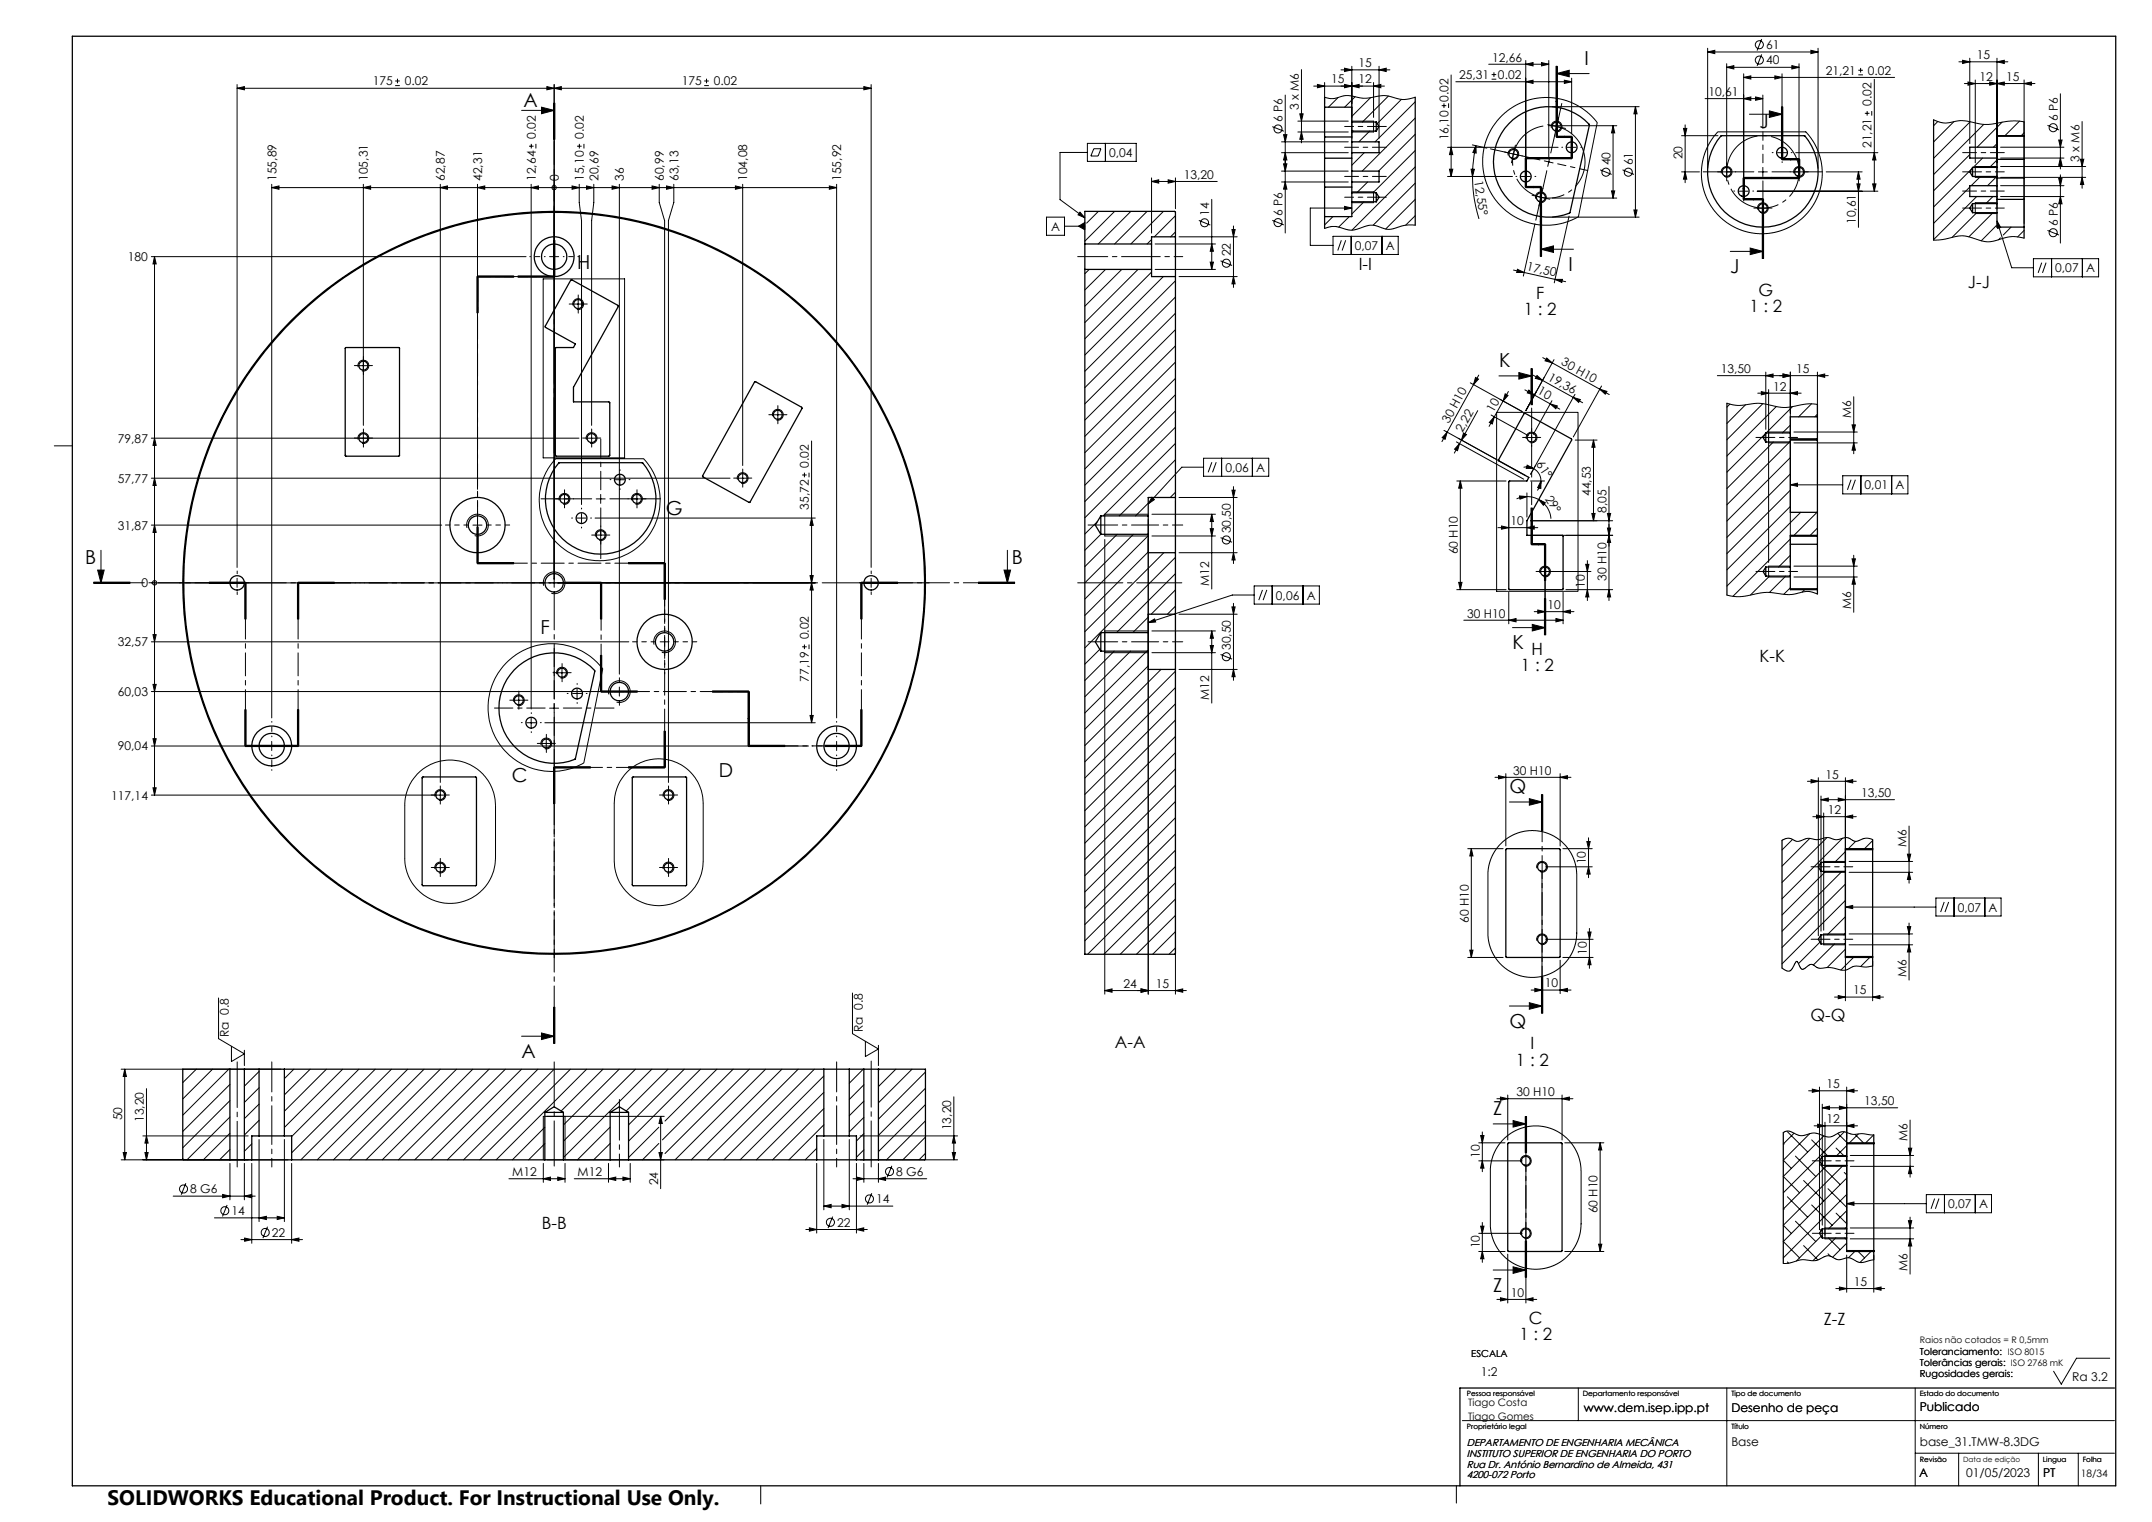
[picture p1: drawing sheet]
<svg xmlns="http://www.w3.org/2000/svg" width="594mm" height="420mm" viewBox="0 0 594 420" stroke-linecap="round" stroke-linejoin="round" font-family="sans-serif">
<defs><g id="words">
<text font-size="5.8" x="29.7" y="415.3">SOLIDWORKS Educational Product. For Instructional Use Only.</text>
<g font-size="5.3">
<text x="437.3" y="17.9">I</text>
<text x="144.5" y="29.6">A</text>
<text x="485.6" y="35.3">J</text>
<text x="159.3" y="74.3">H</text>
<text x="433" y="74.8">I</text>
<text x="477.6" y="75.4">J</text>
<text x="413.8" y="101.3">K</text>
<text x="183.8" y="142.2">G</text>
<text x="23.5" y="155.7">B</text>
<text x="279.3" y="155.7">B</text>
<text x="149.2" y="175">F</text>
<text x="417.5" y="179.2">K</text>
<text x="141.3" y="215.7">C</text>
<text x="198.4" y="214.4">D</text>
<text x="416.7" y="218.9">Q</text>
<text x="416.7" y="283.6">Q</text>
<text x="144" y="291.9">A</text>
<text x="412.2" y="307.7">Z</text>
<text x="412.2" y="356.5">Z</text>
</g>
<g font-size="4.7">
<text x="375" y="74.6">I-I</text>
<text x="424" y="82.5">F</text>
<text x="485.4" y="81.6">G</text>
<text x="543.2" y="79.5">J-J</text>
<text x="420.6" y="87">1 : 2</text>
<text x="482.9" y="86.1">1 : 2</text>
<text x="419.8" y="185.2">1 : 2</text>
<text x="422.8" y="180.7">H</text>
<text x="485.6" y="182.6">K-K</text>
<text x="499.7" y="281.7">Q-Q</text>
<text x="307.8" y="289.1">A-A</text>
<text x="422.4" y="289.6">I</text>
<text x="418.4" y="294.1">1 : 2</text>
<text x="149.5" y="339.3">B-B</text>
<text x="422" y="365.4">C</text>
<text x="503.4" y="365.7">Z-Z</text>
<text x="419.4" y="369.9">1 : 2</text>
</g>
<g font-size="3.3">
<text x="411.9" y="17">12,66</text>
<text x="487.5" y="13.6">61</text>
<text x="487.5" y="17.8">40</text>
<text x="545.6" y="16.3">15</text>
<text x="102.9" y="23.6">175</text>
<text x="111.7" y="23.6">0.02</text>
<text x="188.2" y="23.6">175</text>
<text x="197" y="23.6">0.02</text>
<text x="367.4" y="23">15</text>
<text x="375" y="23">12</text>
<text x="375" y="18.5">15</text>
<text x="402.8" y="21.8">25,31</text>
<text x="413.5" y="21.8">0.02</text>
<text x="504" y="20.6">21,21</text>
<text x="515.6" y="20.6">0.02</text>
<text x="546.4" y="22.3">12</text>
<text x="553.7" y="22.3">15</text>
<text x="399.8" y="28.1" transform="rotate(-90 399.8 28.1)">0.02</text>
<text x="471.6" y="26.5">10,61</text>
<text x="516.6" y="29.3" transform="rotate(-90 516.6 29.3)">0.02</text>
<text x="354" y="33.7" transform="rotate(-90 354 33.7)">6 P6</text>
<text x="358.5" y="30.3" transform="rotate(-90 358.5 30.3)">3 x M6</text>
<text x="568" y="33.4" transform="rotate(-90 568 33.4)">6 P6</text>
<text x="147.9" y="38.3" transform="rotate(-90 147.9 38.3)">0.02</text>
<text x="161.2" y="38.3" transform="rotate(-90 161.2 38.3)">0.02</text>
<text x="399.8" y="38.7" transform="rotate(-90 399.8 38.7)">16,10</text>
<text x="516.6" y="40.9" transform="rotate(-90 516.6 40.9)">21,21</text>
<text x="306.2" y="43.3">0,04</text>
<text x="444.5" y="45.7" transform="rotate(-90 444.5 45.7)">40</text>
<text x="450.7" y="45.7" transform="rotate(-90 450.7 45.7)">61</text>
<text x="464.4" y="44" transform="rotate(-90 464.4 44)">20</text>
<text x="574" y="44.6" transform="rotate(-90 574 44.6)">3 x M6</text>
<text x="76.3" y="49.9" transform="rotate(-90 76.3 49.9)">155,89</text>
<text x="101.6" y="49.9" transform="rotate(-90 101.6 49.9)">105,31</text>
<text x="122.8" y="49.9" transform="rotate(-90 122.8 49.9)">62,87</text>
<text x="133.1" y="49.9" transform="rotate(-90 133.1 49.9)">42,31</text>
<text x="147.9" y="49.9" transform="rotate(-90 147.9 49.9)">12,64</text>
<text x="154.2" y="49.9" transform="rotate(-90 154.2 49.9)">0</text>
<text x="161.2" y="49.9" transform="rotate(-90 161.2 49.9)">15,10</text>
<text x="165.2" y="49.9" transform="rotate(-90 165.2 49.9)">20,69</text>
<text x="172.2" y="49.9" transform="rotate(-90 172.2 49.9)">36</text>
<text x="183.3" y="49.9" transform="rotate(-90 183.3 49.9)">60,99</text>
<text x="187.3" y="49.9" transform="rotate(-90 187.3 49.9)">63,13</text>
<text x="206.3" y="49.9" transform="rotate(-90 206.3 49.9)">104,08</text>
<text x="232.2" y="49.9" transform="rotate(-90 232.2 49.9)">155,92</text>
<text x="326.8" y="49.3">13,20</text>
<text x="406.9" y="50" transform="rotate(81 406.9 50)">12,55°</text>
<text x="333.7" y="59.6" transform="rotate(-90 333.7 59.6)">14</text>
<text x="354" y="59.6" transform="rotate(-90 354 59.6)">6 P6</text>
<text x="290.1" y="63.7">A</text>
<text x="512.3" y="61.8" transform="rotate(-90 512.3 61.8)">10,61</text>
<text x="568" y="62.4" transform="rotate(-90 568 62.4)">6 P6</text>
<text x="339.7" y="70.8" transform="rotate(-90 339.7 70.8)">22</text>
<text x="374" y="69">0,07</text>
<text x="382.5" y="69">A</text>
<text x="35.3" y="72.1">180</text>
<text x="421.2" y="74.5" transform="rotate(13 421.2 74.5)">17,50</text>
<text x="567.3" y="75.1">0,07</text>
<text x="575.8" y="75.1">A</text>
<text x="430.7" y="100.6" transform="rotate(29 430.7 100.6)">30 H10</text>
<text x="427.1" y="104.8" transform="rotate(29 427.1 104.8)">19,36</text>
<text x="475" y="102.9">13,50</text>
<text x="489.5" y="107.8">12</text>
<text x="495.8" y="102.9">15</text>
<text x="412.2" y="113.9" transform="rotate(-61 412.2 113.9)">10</text>
<text x="424.2" y="108.6" transform="rotate(29 424.2 108.6)">10</text>
<text x="399.9" y="117" transform="rotate(-61 399.9 117)">30 H10</text>
<text x="403.7" y="119.4" transform="rotate(-61 403.7 119.4)">2,22</text>
<text x="511" y="115.3" transform="rotate(-90 511 115.3)">M6</text>
<text x="32.5" y="122.1">79,87</text>
<text x="223.3" y="129.1" transform="rotate(-90 223.3 129.1)">0.02</text>
<text x="338.2" y="130.2">0,06</text>
<text x="346.7" y="130.2">A</text>
<text x="423.9" y="128.1" transform="rotate(56 423.9 128.1)">61°</text>
<text x="32.5" y="133.2">57,77</text>
<text x="426.4" y="137.6" transform="rotate(58 426.4 137.6)">29°</text>
<text x="439.1" y="136.9" transform="rotate(-90 439.1 136.9)">44,53</text>
<text x="514.7" y="135">0,01</text>
<text x="523.2" y="135">A</text>
<text x="223.3" y="140.7" transform="rotate(-90 223.3 140.7)">35,72</text>
<text x="443.4" y="141.6" transform="rotate(-90 443.4 141.6)">8,05</text>
<text x="32.5" y="146.1">31,87</text>
<text x="339.7" y="147.2" transform="rotate(-90 339.7 147.2)">30,50</text>
<text x="416.9" y="144.9">10</text>
<text x="402.4" y="153" transform="rotate(-90 402.4 153)">60 H10</text>
<text x="333.8" y="161.6" transform="rotate(-90 333.8 161.6)">M12</text>
<text x="443.4" y="160.3" transform="rotate(-90 443.4 160.3)">30 H10</text>
<text x="39" y="162.1">0</text>
<text x="352.2" y="165.4">0,06</text>
<text x="360.7" y="165.4">A</text>
<text x="437.4" y="162.2" transform="rotate(-90 437.4 162.2)">10</text>
<text x="405" y="170.4">30 H10</text>
<text x="427.1" y="168">10</text>
<text x="511" y="168" transform="rotate(-90 511 168)">M6</text>
<text x="32.5" y="178.4">32,57</text>
<text x="223.3" y="176.5" transform="rotate(-90 223.3 176.5)">0.02</text>
<text x="339.7" y="179.4" transform="rotate(-90 339.7 179.4)">30,50</text>
<text x="223.3" y="188.1" transform="rotate(-90 223.3 188.1)">77,19</text>
<text x="32.5" y="192.1">60,03</text>
<text x="333.8" y="193.1" transform="rotate(-90 333.8 193.1)">M12</text>
<text x="32.5" y="207.1">90,04</text>
<text x="417.7" y="213.7">30 H10</text>
<text x="503.9" y="214.9">15</text>
<text x="30.7" y="220.6">117,14</text>
<text x="513.7" y="219.9">13,50</text>
<text x="504.6" y="224.6">12</text>
<text x="526.2" y="233.8" transform="rotate(-90 526.2 233.8)">M6</text>
<text x="437.8" y="238.6" transform="rotate(-90 437.8 238.6)">10</text>
<text x="540.4" y="251.5">0,07</text>
<text x="548.9" y="251.5">A</text>
<text x="405.4" y="254.7" transform="rotate(-90 405.4 254.7)">60 H10</text>
<text x="438" y="263.5" transform="rotate(-90 438 263.5)">10</text>
<text x="526.2" y="269.5" transform="rotate(-90 526.2 269.5)">M6</text>
<text x="310.1" y="272.6">24</text>
<text x="319.1" y="272.6">15</text>
<text x="426.4" y="272.5">10</text>
<text x="511.5" y="274.4">15</text>
<text x="63.2" y="286.1" transform="rotate(-90 63.2 286.1)">Ra 0.8</text>
<text x="238.2" y="284.8" transform="rotate(-90 238.2 284.8)">Ra 0.8</text>
<text x="418.6" y="302.4">30 H10</text>
<text x="504.1" y="300.3">15</text>
<text x="514.6" y="305">13,50</text>
<text x="33.7" y="309.1" transform="rotate(-90 33.7 309.1)">50</text>
<text x="39.7" y="309.6" transform="rotate(-90 39.7 309.6)">13,20</text>
<text x="262.6" y="311.9" transform="rotate(-90 262.6 311.9)">13,20</text>
<text x="504.1" y="309.9">12</text>
<text x="526.5" y="314.9" transform="rotate(-90 526.5 314.9)">M6</text>
<text x="408.5" y="319.6" transform="rotate(-90 408.5 319.6)">10</text>
<text x="52.5" y="329.3">8 G6</text>
<text x="141.4" y="324.5">M12</text>
<text x="159.4" y="324.5">M12</text>
<text x="181.6" y="327.1" transform="rotate(-90 181.6 327.1)">24</text>
<text x="247.4" y="324.5">8 G6</text>
<text x="63.9" y="335.3">14</text>
<text x="241.8" y="332.1">14</text>
<text x="441" y="334.8" transform="rotate(-90 441 334.8)">60 H10</text>
<text x="537.8" y="333.4">0,07</text>
<text x="546.2" y="333.4">A</text>
<text x="75.1" y="341.3">22</text>
<text x="231.1" y="338.5">22</text>
<text x="408.5" y="344.5" transform="rotate(-90 408.5 344.5)">10</text>
<text x="526.5" y="350.7" transform="rotate(-90 526.5 350.7)">M6</text>
<text x="417" y="357.8">10</text>
<text x="511.7" y="354.9">15</text>
<text x="408.7" y="379.7">1:2</text>
<text x="572" y="381.2">Ra 3.2</text>
<text x="437.2" y="389.5">www.dem.isep.ipp.pt</text>
<text x="477.9" y="389.5">Desenho de peça</text>
<text x="529.9" y="389.5">Publicado</text>
<text x="477.9" y="399.1">Base</text>
<text x="529.9" y="399.1">base_31.TMW-8.3DG</text>
<text x="529.8" y="407.7">A</text>
<text x="542.7" y="407.7">01/05/2023</text>
<text x="564" y="407.7">PT</text>
</g>
<g font-size="2.8">
<text x="405.2" y="388">Tiago Costa</text>
<text x="405.2" y="391.8">Tiago Gomes</text>
<text x="404.9" y="402">INSTITUTO SUPERIOR DE ENGENHARIA DO PORTO</text>
<text x="404.9" y="399">DEPARTAMENTO DE ENGENHARIA MECÂNICA</text>
<text x="404.9" y="408">4200-072 Porto</text>
<text x="404.9" y="405">Rua Dr. António Bernardino de Almeida, 431</text>
<text x="574.3" y="407.7">18/34</text>
</g>
<g font-size="2.7">
<text x="406.1" y="374.4">ESCALA</text>
<text x="529.9" y="373.8">Toleranciamento: ISO 8015</text>
<text x="529.9" y="377">Tolerâncias gerais: ISO 2768 mK</text>
<text x="529.9" y="373.8">Toleranciamento:</text>
<text x="529.9" y="377">Tolerâncias gerais:</text>
<text x="529.9" y="380.1">Rugosidades gerais:</text>
</g>
<text font-size="2.5" x="529.9" y="370.5">Raios não cotados = R 0,5mm</text>
<g font-size="2">
<text x="404.9" y="385.3">Pessoa responsável</text>
<text x="436.9" y="385.3">Departamento responsável</text>
<text x="477.9" y="385.3">Tipo de documento</text>
<text x="529.9" y="385.1">Estado do documento</text>
<text x="404.9" y="394.3">Proprietário legal</text>
<text x="477.9" y="394.3">Título</text>
<text x="529.9" y="394.3">Número</text>
<text x="529.9" y="403.3">Revisão</text>
<text x="541.9" y="403.3">Data de edição</text>
<text x="563.9" y="403.3">Lingua</text>
<text x="574.9" y="403.3">Folha</text>
</g>
</g></defs>
<g fill="none" stroke="#000" stroke-width=".35">
<path d="M20 10h564v400h-564zM365.6 29.6v8.2M365.6 37.8v5.9M365.6 26.8v2.8M365.6 29.6h7.5v4.1M365.6 37.8h7.5M373.1 39.1v3M373.1 33.7v2.5M373.1 36.2v2.9M373.1 39.1h7.5v3h-7.5M373.1 36.2h6.8M373.1 33.7h6.8"/>
<path d="M379.9 33.7v2.5M379.9 33.7l.7 1.2-.7 1.3M390.6 26.8v35.3M416.5 34.2a15 15 0 0 1 22.2 .3l-5.4 24.2a15.2 15.2 0 0 1-18.4-5.4 15.2 15.2 0 0 1 1.6-19.1zM475.1 37.4h22.9a15.2 15.2 0 0 1-.9 21.1 15.2 15.2 0 0 1-21.1 0 15.2 15.2 0 0 1-.9-21.1zM533.7 33.1v33.2M551.2 37.5h7.5M558.7 37.4v.1M558.7 37.5v6.5M558.7 37.4h-7.5v3.2M558.7 33.6v3.8M365.6 51.6v8.2"/>
<path d="M365.6 43.7v7.9M365.6 59.8v3.2M365.6 51.6h7.5M365.6 43.7h7.5M373.1 47.2v3M373.1 53.2v2.5M373.1 55.7v4.1h-7.5M373.1 42.1v5.1M373.1 50.2v3M373.1 55.7h6.8M373.1 53.2h6.8M373.1 47.2h7.5v3h-7.5"/>
<path d="M379.9 53.2v2.5M379.9 53.2l.7 1.3-.7 1.2M544.5 46.2v2.5M544.5 56.2v2.5M544.5 46.2h6.7M544.5 46.2l-.8 1.2 .8 1.3M544.5 48.7h6.7M544.5 56.2h6.7M544.5 56.2l-.8 1.2 .8 1.3M544.5 58.7h6.7M551.2 51.2v3M551.2 46.2v2.5"/>
<path d="M551.2 56.2v2.5M551.2 40.6v3M551.2 43.6v2.6M551.2 48.7v2.5M551.2 54.2v2M551.2 58.7v4h7.5M551.2 40.6h-7.5v3h7.5M551.2 51.2h-7.5v3h7.5M551.2 55h7.5M551.2 49.1h7.5M551.2 44h7.5M558.7 55v7.7"/>
<path d="M558.7 44v5.1M558.7 49.1v5.9M157.5 77.3l.4-.1 12.8 7.2-12.4 22.5v4h9.8l.2 .1v14.6l-.2 .3h-14.6l-.2-.3v-29.5l.2-.2h4.8l.5-1-8.3-4.6v-.2zM299.4 74.3v189h24.9l.1-.1v-78.5M299.4 67.3v7M299.4 74.3h18.5M299.4 67.3h18.5M317.9 67.3v7M317.9 74.3v2h6.5M324.4 65.4v-6.9l-.2-.2h-24.8v9M324.4 65.4v10.9M324.4 65.4h-6.5v1.9"/>
<path d="M324.4 76.3v61M558.7 62.7v3M95.4 95.9h14.7l.2 .1v29.7l-.2 .2h-14.6l-.2-.2zM208.3 105.4h.3l12.7 7 .1 .2-14.4 26-.2 .1-12.8-7.1-.1-.3zM420.7 114.1l.3-.1 12.8 7.3-12.3 22.4v4h9.8l.1 .2v14.7l-.1 .1h-14.6l-.2-.2v-29.6l.1-.2h4.9l.5-1-8.3-4.5-.1-.3zM476.7 111.3v52.9M487.4 119.5v2.5M487.4 119.5h6.8M487.4 119.5l-.7 1.2 .7 1.3M494.2 119.5v2.5M501.6 111.6v9.5M501.6 115h-7.4v4.5"/>
<path d="M154.2 127.7h23a15.2 15.2 0 0 1-.9 21 15.2 15.2 0 0 1-21.1 .1 15.2 15.2 0 0 1-1-21.1zM324.4 137.3v15.2M324.4 137.3h-7.5v5.1M487.4 122h6.8M494.2 122v19.4h7.4M494.2 121.4h7.4M494.2 121.1h7.4M501.6 121.1v.3M501.6 121.4v26.3M303.8 142.4v5M303.8 142.4h13.1M303.8 142.4l-1.5 2.5 1.5 2.5"/>
<path d="M303.8 147.4h13.1M316.9 142.4v5M316.9 147.4v5.1h7.5M324.4 152.5v17M487.4 156.5v2.5M487.4 156.5h6.8M487.4 156.5l-.7 1.2 .7 1.3M487.4 159h6.8M494.2 156.5v2.5M494.2 159v3.7h7.4M494.2 150.2h7.4M494.2 148h7.4"/>
<path d="M501.6 147.7v.3M501.6 147.7h-7.4v8.8M501.6 148v14.5M303.8 174.6v5.1M303.8 174.6h13.1M303.8 174.6l-1.5 2.5 1.5 2.6M303.8 179.7h13.1M316.9 174.6v5.1M316.9 179.7v5h7.5M324.4 169.5v15.2M324.4 169.5h-7.5v5.1M494.2 162.5h7.4"/>
<path d="M501.6 162.5v.2M501.6 162.7v1.2M141.9 184.9a15.1 15.1 0 0 1 22.3 .3l-5.4 24.2a15.2 15.2 0 0 1-18.4-5.4 15.2 15.2 0 0 1 1.5-19.1zM116.6 214.4l14.9 .1v29.7l-.1 .2h-14.6l-.3-.2zM174.6 214.4h14.7l.2 .2v29.6l-.1 .2h-14.6l-.3-.2zM415.7 234.3l14.7-.1 .2 .2-.1 29.8-14.8-.1zM491.9 231.9v35.2M502.6 238v2.5M502.6 238h6.8M502.6 238l-.7 1.2 .7 1.3M509.4 238v2.5M509.4 234.5h7.5"/>
<path d="M516.9 234.2v.3M516.9 234.2h-7.5v3.8M516.9 231.7v2.5M516.9 234.5v29.5M502.6 258v2.5M502.6 240.5h6.8M502.6 258h6.8M502.6 258l-.7 1.2 .7 1.3M509.4 258v2.5M509.4 240.5v17.5M502.6 260.5h6.8M509.4 260.5v3.7h7.5"/>
<path d="M509.4 264h7.5M516.9 264v.2M516.9 264.2v2.4M63.5 295h-13.1l.1 24.9 .2 .2h12.8M63.5 295h4M63.5 295v25.1M67.5 295h4M67.5 295v25.1M71.5 295h7M71.5 295v18.5M78.5 295v18.5M78.5 295h148.9"/>
<path d="M227.4 295h7M227.4 295v18.5M234.4 295h4M234.4 295v18.5M238.4 295h4.1M238.4 295v25.1M242.5 295h12.9v25l-12.9 .1M242.5 295v25.1M71.5 313.5h7M71.5 313.5h-2v6.6M78.5 313.5h2v6.6M150.4 307l2.5-1.6 2.6 1.6"/>
<path d="M150.4 307h5.1M150.4 307v13.1M155.5 307v13.1M168.4 307h5.1M168.4 307l2.6-1.6 2.5 1.6M168.4 307v13.1M173.5 307v13.1M227.4 313.5h7M227.4 313.5h-2v6.6M234.4 313.5h2v6.6M416.2 315.5l.1-.1h14.7l.2 .1-.1 29.8-14.8 .1-.1-.2zM492.2 312.5v36.1"/>
<path d="M503 319.1v2.5M503 319.1h6.7M503 319.1l-.8 1.2 .8 1.3M509.7 319.1v2.5M509.7 315.6h7.5M517.2 315.4v.2M517.2 315.4h-7.5v3.7M517.2 313.2v2.2M517.2 315.6v29.5M63.5 320.1h4M67.5 320.1h2M69.5 320.1h11"/>
<path d="M80.5 320.1h69.9M150.4 320.1h5.1M155.5 320.1h12.9M168.4 320.1h5.1M173.5 320.1h51.9M225.4 320.1h11M236.4 320.1h2M238.4 320.1h4.1M503 339.1v2.5M503 321.6h6.7M503 339.1h6.7M503 339.1l-.8 1.2 .8 1.3"/>
<path d="M509.7 339.1v2.5M509.7 321.6v17.5M503 341.6h6.7M509.7 341.6v3.8h7.5M509.7 345.1h7.5M517.2 345.1v.3M517.2 345.4v2.2M583.6 383h-180.6v27"/>
<circle cx="429.7" cy="34.9" r="1.24"/>
<circle cx="417.7" cy="42.5" r="1.24"/>
<circle cx="421.2" cy="48.7" r="1.49"/>
<circle cx="425.3" cy="54.4" r="1.24"/>
<circle cx="433.8" cy="40.7" r="1.5"/>
<circle cx="476.6" cy="47.4" r="1.26"/>
<circle cx="481.3" cy="52.7" r="1.5"/>
<circle cx="486.6" cy="57.4" r="1.24"/>
<circle cx="491.9" cy="42.1" r="1.5"/>
<circle cx="496.6" cy="47.4" r="1.26"/>
<circle cx="153" cy="70.8" r="3.5"/>
<circle cx="153" cy="70.8" r="5.5"/>
<circle cx="159.6" cy="83.9" r="1.25"/>
<circle cx="100.3" cy="100.9" r="1.25"/>
<circle cx="214.7" cy="114.5" r="1.24"/>
<circle cx="100.3" cy="120.9" r="1.25"/>
<circle cx="155.8" cy="137.7" r="1.25"/>
<circle cx="163.3" cy="120.9" r="1.25"/>
<circle cx="171.1" cy="132.4" r="1.5"/>
<circle cx="175.8" cy="137.7" r="1.25"/>
<circle cx="205" cy="131.9" r="1.25"/>
<circle cx="422.7" cy="120.7" r="1.26"/>
<circle cx="131.8" cy="144.9" r="7.6"/>
<circle cx="131.8" cy="144.9" r="2.55"/>
<circle cx="160.5" cy="143" r="1.51"/>
<circle cx="165.8" cy="147.7" r="1.26"/>
<circle cx="426.5" cy="157.7" r="1.24"/>
<circle cx="65.4" cy="160.8" r="2"/>
<circle cx="153" cy="160.8" r="102.2"/>
<circle cx="153" cy="160.8" r="102.5"/>
<circle cx="153" cy="160.8" r="2.55"/>
<circle cx="183.4" cy="177.1" r="2.55"/>
<circle cx="183.4" cy="177.1" r="7.6"/>
<circle cx="240.5" cy="160.8" r="2"/>
<circle cx="143.2" cy="193.2" r="1.25"/>
<circle cx="146.6" cy="199.4" r="1.5"/>
<circle cx="155.1" cy="185.6" r="1.25"/>
<circle cx="159.3" cy="191.4" r="1.51"/>
<circle cx="171" cy="190.9" r="2.55"/>
<circle cx="75" cy="205.9" r="5.5"/>
<circle cx="75" cy="205.9" r="3.5"/>
<circle cx="121.5" cy="219.4" r="1.25"/>
<circle cx="150.8" cy="205.2" r="1.26"/>
<circle cx="184.5" cy="219.4" r="1.25"/>
<circle cx="230.9" cy="205.9" r="5.5"/>
<circle cx="230.9" cy="205.9" r="3.5"/>
<circle cx="121.5" cy="239.4" r="1.25"/>
<circle cx="184.5" cy="239.4" r="1.25"/>
<circle cx="425.6" cy="239.2" r="1.26"/>
<circle cx="425.6" cy="259.2" r="1.26"/>
<circle cx="421.2" cy="320.4" r="1.24"/>
<circle cx="421.2" cy="340.3" r="1.26"/>
</g>
<g fill="none" stroke="#000" stroke-width=".28">
<path d="M359.2 19.2v20.2M370.1 19.3h13.5M371.1 18.8l2 .5-2 .4zM373.1 18.3v19.9M380.6 19.3l2-.5v.9zM380.6 18.3v19.9M410.9 17.7h16.6M412.4 19.9v1.3M421.1 17.7l2.1-.4v.9zM421.1 16.7l.1 34.9h4.1v19.1M425.5 17.3l2 .4-2 .5zM427.5 16.7v27"/>
<path d="M429.5 18.3v19.5M429.7 18.3v19.5h4.1v5.8h-12.6M429.9 18.3v19.5M471.3 14.3l2-.4v.9zM471.3 13.3v33.1M471.3 14.3h30.5M476.6 17.6v31.1M476.6 18.6h20M476.6 18.6l2-.5v.9zM486.3 10.8l-1.3 3.2M486.3 15l-1.3 3.2M494.6 18.1l2 .5-2 .4z"/>
<path d="M496.6 17.6v31.1M499.9 13.9l1.9 .4-1.9 .5zM501.8 13.3v33.1M512.9 19.4h1.3M513.6 18.8v1.2M540.7 17.1h13.5M541.7 16.6l2 .5-2 .4zM543.7 16.1v23.5M551.2 17.1l2-.5v.9zM551.2 16.1v41.6M65.4 24.4l2.1-.5v.9zM65.4 23.3v133.3"/>
<path d="M65.4 24.4h175.1M109.1 23.6h1.2M109.1 22.3h1.2M109.7 21.7v1.3M144 30.5h9M146.6 39.7v1.3M147.9 39.7v1.3M149.5 29.6l3.5 .9-3.5 .9zM151 23.9l2 .5-2 .4zM152.8 28.5v10M153 24.4l1.9-.5v.9zM153 23.3v138.8"/>
<path d="M153.2 28.5v10M159.9 39.7v1.3M161.2 39.7v1.3M194.4 23.6h1.3M194.4 22.3h1.3M195 21.7v1.3M238.4 23.9l2.1 .5-2.1 .4zM240.5 23.3v133.3M300.1 39.6h13.5v4.9h-13.5zM305.1 39.6v4.9M351.2 34.9l3.2 1.3M353.7 39.1h18.4"/>
<path d="M354.3 37.2h.9l-.4 1.9zM354.8 26.2v38.1M358.2 36.4h13.9M358.2 33.4h13.9M358.8 31.4h.9l-.5 2zM359.2 36.4l.5 2h-.9zM362.6 23.8h19.5M363.6 23.3l2 .5-2 .4zM365.6 22.8v5.8M365.6 26.8l1.4 .4h1.1l3-.8h1.2l3.1 .6 1.9 .1 5-.7 4.7 1.1 1.8-.2 1.8-.5M369.4 26.9l-2.7 2.7M371.1 23.3l2 .5-2 .4z"/>
<path d="M373.1 23.8l2-.5v.9zM373.1 33.4h6v3h-6M373.6 36.2l-.5 .4M374.1 26.7l-2.9 2.9M378.1 36.2l-3 2.9M378.3 27l-5.2 5.1M379.1 23.8l2-.5v.9zM379.1 22.8v9.6M383.2 26.5l-7.1 7.2M386.8 27.4l-6.6 6.7M390.6 28.1l-11 11M390.6 32.6l-14.6 14.6"/>
<path d="M390.6 37.1l-10.1 10.1M397.9 29.2h1.3M398.6 28.5v1.3M399.8 28.5v1.3M400.5 20.7v28M401.8 22.6h32M406.4 40l4 .9M411.7 21.9h1.3M411.7 20.6h1.3M414.3 32.2l3.1-2.6 3-1.5 3.3-.9 3.9-.3 4 .6 3.1 1.2 3.4 2.3 2.3 2.2 .5 .6-5.2 26-2.9 1.4-3.2 .8-3.8 .1-2.4-.3-3.3-1-2.4-1.2-2.4-1.8-2.4-2.5-1.5-2.3-1.4-3.3-.6-3-.1-3.2 .4-3.1 1.1-3.1 1.3-2.4zM421.1 22.6l2.1-.5v.9zM428.2 35.3a1.5 1.5 0 0 1 1.3-1.9 1.5 1.5 0 0 1 1.6 1.6 1.5 1.5 0 0 1-1.8 1.4"/>
<path d="M428.4 34.7l1.2 .2M428.5 29.4h23.9M428.5 34.7h17.8M429.6 34.9l-.2 1.2M429.6 34.9l1.3 .3M429.6 20.3l3.5-.9v1.8zM429.6 20.3h9M429.7 37.9h4.1M429.7 37.6h4.1M429.9 33.7l-.3 1.2M431.8 22.1l2 .5-2 .4zM433.7 37.8v5.8"/>
<path d="M433.8 21.6v15.3M434 37.8v5.8M445.2 34.7l.5 2h-.9zM445.2 34.7v20M451.4 29.4l.5 2h-.9zM451.4 29.4v30.5M464.1 37.4h10.1M464.7 35.4h.9l-.5 2zM465.1 34.4v16M470.6 27.2h16M473.8 36.7l.4-.3 24.4 .1 1.7 2.3 1.4 2.5 .9 2.9 .4 3-.2 3.1-.7 3-1.4 3.1-1.8 2.4-1.6 1.6-3 2.1-3.4 1.4-3.3 .6-3-.1-3.3-.6-3.1-1.4-2.8-2-2.1-2.1-1.8-2.7-1.3-3.3-.5-3.2 .1-3.5 .8-3.5 1.3-2.7zM481.3 27.2l2-.4v.9z"/>
<path d="M481.3 21.4l2-.5v.9zM481.3 20.4v28.6M481.3 21.4h41.7M482.9 31.5h9M484.6 26.8l2 .4-2 .5zM486.6 26.2v9.2M488.4 30.6l3.5 .9-3.5 .9zM489.9 20.9l2 .5-2 .4zM491.7 29.5v14.5M491.9 20.4v18M491.9 29.5v14.5h4.7v5.1h-15.3v5.9h5.3v16.4M492.1 29.5v14.5"/>
<path d="M512.9 20.7h1.3M514.7 31.3h1.3M515.4 30.6v1.3M516.6 30.6v1.3M517.3 21.9v30.9M533.7 33.1l2.9 .9 5.2-.7 5.7 1h2.2l5.2-.9h2.2l1.6 .2M534.9 33.5l-1.2 1.2M539.3 33.6l-5.6 5.6M542.2 23.1h19.5M543.2 22.6l2 .5-2 .4zM543.8 33.6l-10.1 10.1M545.2 22.1v22.8"/>
<path d="M547.5 34.3l-13.8 13.9M549.2 22.6l2 .5-2 .4zM551.2 39.6l-1 1M551.2 23.1l2-.5v.9zM552.6 33.7l-6.9 6.9M557.4 33.4l-4 4M558.7 36.6l-.8 .8M558.7 23.1l2-.5v.9zM558.7 22.1v39.6M565.1 34.6l3.2 1.3M568.3 38.6h.9l-.5 2zM568.7 25.9v20.7"/>
<path d="M574.7 33.5v18.4M75 51.8l2-.5v.9zM75 50.9v147.2M75 51.8h155.9M100.3 51.8l2-.5v.9zM100.3 50.9v66.5M121.5 51.8l2-.5v.9zM121.5 50.9v165M131.8 51.8l2-.5v.9zM131.8 50.9v84.1M146 40.3h1.3M146.6 51.8l2-.5v.9z"/>
<path d="M146.6 50.9v144.8M153 51.8h.1M157.9 51.3l2 .5-2 .4zM159.3 40.3h1.2M159.9 50.9v5l.6 5v78.3M161.9 51.3l2 .5-2 .4zM163.9 50.9v5l-.6 5v56.5M168.9 51.3l2.1 .5-2.1 .4zM171 50.9v135.1M180 51.3l2 .5-2 .4zM182 50.9v5l1.4 5v106.3M184 51.3l2 .5-2 .4z"/>
<path d="M186 50.9v5l-1.5 5v155M203 51.3l2 .5-2 .4zM205 50.9v77.6M228.9 51.3l2 .5-2 .4zM230.9 50.9v147.2M288.9 59.9h4.9v5h-4.9zM298.1 58.5l1.3 1.6-1.8-.8zM300.1 42.1h-7.5v13l6.8 5M301.9 41h2l-.8 2.1h-2zM303.2 58.3l-3.3 3.3M307.7 58.3l-8.3 8.3M312.1 58.3l-9 9"/>
<path d="M316.6 58.3l-8.9 9M317.9 50.1l1.9-.5v.9zM317.9 49.1v15.2M317.9 50.1h18.1M321.1 58.3l-9 9M322.4 49.6l2 .5-2 .4zM324.4 59.5l-5.8 5.9M324.4 49.1v8.5M334.5 55v19.3M353.7 42.1h18.4M353.7 47.2h18.4M353.7 50.2h18.4"/>
<path d="M354.3 45.2h.9l-.4 2zM354.8 42.1l.4 2.1h-.9zM354.8 50.2l.4 2h-.9zM367.9 59.8l-2.3 2.3M371.1 57l2 .4-2 .5zM372.4 59.8l-2.9 2.9M373.1 57.4h-11.4v10.3h6.2M373.1 52.9h6v3h-6M376.5 55.7l-3.4 3.3M376.6 42.1l-3.5 3.5M377.5 50.2l-3 3M390.6 41.5l-11.6 11.7"/>
<path d="M390.6 46.1l-17.4 17.4M390.6 50.5l-11.6 11.6M390.6 55l-8.1 8.2M390.6 59.5l-2.6 2.6M399.6 48.7h17.8M399.6 40.7h30.5M400.1 46.7h.9l-.5 2zM400.5 40.7l.5 2h-.9zM406 46.7h1l-.6 2zM406.4 48.7l.4 5.5 1.4 6.2M407.4 40.2l.1 2-1-.1zM407.4 40.2l-.8 4.7-.2 3.8"/>
<path d="M416.3 42.9a1.51 1.51 0 0 1 1.3-1.9 1.51 1.51 0 0 1 1.6 1.7 1.51 1.51 0 0 1-1.9 1.3M416.5 42.2l1.2 .3M417.7 42.5l-.3 1.2M417.7 42.5l1.3 .3M418 41.3l-.3 1.2M419.9 48.7h2.5M421 43.6v8M421.2 43.5h12.6M421.2 43.8h12.6M421.2 51.8h4.1M421.2 51.4h4.1M421.4 43.6v8"/>
<path d="M423.9 54.8a1.5 1.5 0 0 1 1.3-1.8 1.5 1.5 0 0 1 1.6 1.6 1.5 1.5 0 0 1-1.9 1.3M424.1 54.2l1.2 .3M425.1 51.6v19.1M425.3 54.5l-.3 1.2M425.3 54.5l1.2 .2M425.5 51.6v19.1M425.6 53.2l-.3 1.3M426.3 44.4l1.2 .3M427.5 44.7l-.3 1.2M427.5 44.7l1.2 .3M427.7 43.4l-.2 1.3M428.5 59.9h23.9"/>
<path d="M428.5 54.7h17.8M432.6 40.7h2.4M433.1 59.6l-4.1 18.5M441.7 46.9l3.2 1.2M444.8 52.7h.9l-.5 2zM447.9 46.9l3.1 1.2M451 57.9h.9l-.5 2zM464.1 47.4h5M465.1 47.4l.5 2h-.9zM475.1 47.8a1.51 1.51 0 0 1 1.3-1.9 1.51 1.51 0 0 1 1.7 1.6 1.51 1.51 0 0 1-1.9 1.4M475.3 47.4h2.5M480 52.8h2.5"/>
<path d="M481.1 49.1v5.9M481.3 55.2h5.3M481.3 54.8h5.3M481.3 48.9h15.3M481.3 49.3h15.3M481.5 49.1v5.9M485 52.8h33.3M485.1 57.8a1.5 1.5 0 0 1 1.4-1.8 1.5 1.5 0 0 1 1.6 1.6 1.5 1.5 0 0 1-1.9 1.3M485.4 47.4h2.4M485.4 57.4h2.4M486.4 55v16.4M486.6 46.2v2.5"/>
<path d="M486.6 56.2v2.5M486.8 55v16.4M490.6 42.1h2.5M491.9 40.9v2.5M491.9 44.1h4.7M491.9 43.8h4.7M495.1 47.8a1.51 1.51 0 0 1 1.3-1.9 1.51 1.51 0 0 1 1.7 1.7 1.51 1.51 0 0 1-1.9 1.3M495.3 47.4h2.5M495.7 42.1h22.6M496.4 44v5.1M496.8 44v5.1M504.1 47.4h9.9"/>
<path d="M512.6 50.7h.8l-.4 2.1zM513 47.4l.4 2h-.8zM513 47.4v15.3M516.9 50.7h.9l-.5 2.1zM517.3 42.1l.5 2.1h-.9zM543.7 42.7l-10 10M543.7 51.6l-10 10M544.2 46.7l-10.5 10.4M545.6 54.2l-11.9 11.9M545.6 58.7l-6.8 6.8M546.7 48.7l-2.6 2.5M547.2 43.6l-2.5 2.6"/>
<path d="M550.1 54.2l-2 2M550.1 58.7l-6.6 6.7M551.1 48.7l-2.5 2.5M551.2 44.2l-2 2M551.2 45.9h-6v3h6M551.2 55.9h-6v3h6M552.2 48.9h23.5M552.2 45.9h23.5M552.2 40.6h17.5M552.2 43.6h17.5M552.2 51.2h17.5M552.2 54.2h17.5"/>
<path d="M568.3 49.2h.9l-.5 2zM568.7 43.6l.5 2h-.9zM568.7 54.2l.5 2.1h-.9zM568.7 48.2v18.9M574.3 43.9h.9l-.5 2zM574.7 48.9l.5 2h-.9zM41.8 70.8h103.4M42.7 70.8l.4 2h-.9zM42.7 70.8v148.6M131.6 76.3v10M131.8 76.3h10M131.8 76.1h10"/>
<path d="M131.8 76.5h10M132 76.3v10M143 76.3h10M143 76.1h10M143 76.5h10M149.9 77h22.5v49.3h-22.5zM151.7 70.8h2.5M152.8 66.3v10M153.2 66.3v10zM293.8 62.4h5.6M297.7 62.4l1.7-1v2zM300.6 74.3l-1.2 1.2"/>
<path d="M305.2 74.3l-5.8 5.7M309.6 74.3l-10.2 10.2M314.1 74.3l-14.7 14.7M317.9 75.1l-18.5 18.4M317.9 66.1l-1.3 1.2M318.8 67.3h16.7M318.8 74.3h16.7M321.1 76.3l-21.7 21.7M324.4 64l-1.3 1.4M324.4 77.5l-25 25M325.4 76.3h16.1M325.4 65.4h16.1"/>
<path d="M330.9 60.8l3.2 1.3M334 72.3h.9l-.4 2zM334.5 67.3l.4 2h-.9zM336.9 72l3.2 1.3M340 63.3h.9l-.4 2.1zM340.5 76.3l.4 2h-.9zM340.5 62.4v16.9M351.2 60.8l3.2 1.3M367.9 65.2h18v5h-18zM370.2 66.3l-.9 2.8M371.4 66.3l-.9 2.8M373 65.2v5"/>
<path d="M381.5 65.2v5M390.6 62.1h-2.7l-4.4 1.2-1.3-.2-3.1-1-1.4 .1-4.4 1.3-1.4-.1-3.2-.9h-1.4l-1.7 .5M417.8 74.5l2.9 .7M418.9 74.3l1.8 .9h-2.1zM420.7 75.2l8.5 1.9M423.7 61.8l-3.2 14.4M425.3 68.8l3.5-.9v1.8zM425.3 68.8h9M429.2 77.1h2.1l-.2 .8zM429.2 77.1l3 .6M477.6 69.4h9M483.1 68.5l3.5 .9-3.5 .9z"/>
<path d="M551.1 62.2l-4.2 4.2M551.2 61l4.1 12.9h6M551.2 61l1 1.8-.8 .2zM552.2 65.6l-.6 .6M555.1 62.7l-2.2 2.2M558.7 63.6l-1.8 1.8M558.7 65.7l-3.5-.4-1.5 .2-3.6 1.1-1.7 .1-1.7-.3-3.8-1.2-1.7-.1-5.1 1-2.4 .2M561.3 71.4h18v5h-18zM563.6 72.5l-1 2.8M564.8 72.5l-1 2.8M565.1 63.6l3.2 1.3M566.3 71.4v5"/>
<path d="M574.8 71.4v5M158.2 84.3a1.5 1.5 0 0 1 1.3-1.9 1.5 1.5 0 0 1 1.6 1.6 1.5 1.5 0 0 1-1.9 1.4M158.3 83.9h2.5M159.6 82.7v2.5M324.4 82l-25 25M324.4 86.4l-25 25.1M324.4 91l-25 24.9M324.4 95.4l-25 25M324.4 99.9l-25 25M425.8 98.7l15.8 8.7M426.9 98.8l1.5 1.3-1.9-.5zM428.9 99.3l-7.7 14 2.8-5.2"/>
<path d="M98.8 101.3a1.5 1.5 0 0 1 1.4-1.9 1.5 1.5 0 0 1 1.6 1.6 1.5 1.5 0 0 1-1.9 1.4M99.1 100.9h2.4M100.3 119.6v2.5M163.3 119.6v2.5M213.3 114.8a1.5 1.5 0 0 1 1.3-1.8 1.5 1.5 0 0 1 1.6 1.6 1.5 1.5 0 0 1-1.9 1.3M213.4 114.5h2.5M214.7 113.2v2.5M324.4 104.4l-25 25M324.4 108.9l-25 25M324.4 113.4l-25 25M324.4 117.9l-25 25M398.6 118.8l14.3 7.9"/>
<path d="M399.5 119.3l-.6 1.9-.8-.4zM404 119.5l.8 .4-1.4 1.5zM405.8 105.6l14.4 8-6.2-3.4M407.3 104.2l.8 .4-1.4 1.5zM407.9 113.3l-5 9.1M408.2 103.5l-10.2 18.4M411.6 114.5l10.3 5.7M412.5 115l-.6 2-.8-.4zM412.5 115l-1.5 2.7M413.1 113.8h22.5v49.4h-22.5zM413.7 103.7h9.1M414.9 110.6l-2.4 4.4"/>
<path d="M415.5 108.7l.7 .4-1.3 1.5zM416.3 108l-1.4 2.6M419.2 102.8l3.6 .9-3.6 .9zM420.9 107.6l2.6 1.4M422 107.7l1.5 1.3-1.9-.6zM422.6 101.7v10M422.8 119.5v2.5M422.8 101.7v10M423 101.7v10M423.2 103.5l2.6 1.5M423.5 109l4.4 2.5M424.3 103.6l1.5 1.4-2-.6z"/>
<path d="M425.8 105l8.4 4.7M427.9 111.5l2 .5-.5 .8zM427.9 111.5l2.6 1.4M428.4 110.6l-5.2 9.3M434.2 109.7l2 .6-.4 .7zM434.2 109.7l2.6 1.4M434.7 108.8l-12.2 22.1 1.3-2.4M441.6 107.4l1.9 .6-.4 .8zM441.6 107.4l2.6 1.5M442.1 106.5l-7.8 14.1M474 103.7h30.6M476.7 111.3l2.8 .6 6.2-.6 6.4 1.1h1.7l5-.9 2.8 .1"/>
<path d="M477.5 111.5l-.8 .8M481.8 111.7l-5.1 5.2M485.2 108.5h12M486.2 108.1l2 .4-2 .5zM486.6 111.4l-9.9 9.9M487.3 119.7l-10.6 10.6M487.4 103.7l2-.5v.9zM487.4 102.7v15.8M488.2 107.5v47.7M488.2 119.5v2.5M488.2 119.2h6M490.3 112.2l-13.6 13.6"/>
<path d="M492.2 103.2l2 .5-2 .4zM494.2 102.7v52.5M494.2 117.3l-2.2 2.2M494.2 108.5l1.9-.4v.9zM494.8 112.2l-7.3 7.3M495.2 119.2h17.5M500 111.4l-3.5 3.6M501.6 114.3l-.7 .7M501.7 103.7l2-.5v.9zM501.7 102.7v11.3M511.2 117.2h.9l-.4 2zM511.7 109.5v15.7"/>
<path d="M15 123h5M41.8 120.9h118M41.8 132h159.7M42.7 132l.4 2h-.9zM42.7 120.9l.4 2h-.9zM98.8 121.3a1.5 1.5 0 0 1 1.4-1.9 1.5 1.5 0 0 1 1.6 1.6 1.5 1.5 0 0 1-1.9 1.4M153.4 126.6h24.3a16.7 16.7 0 0 1-.5 23.4 16.7 16.7 0 0 1-23.4 0 16.7 16.7 0 0 1-.4-23.4zM154.3 138.1a1.51 1.51 0 0 1 1.3-1.9 1.51 1.51 0 0 1 1.7 1.6 1.51 1.51 0 0 1-1.9 1.3M154.6 137.7h2.5M155.8 136.4v2.5M161.9 121.3a1.5 1.5 0 0 1 1.3-1.9 1.5 1.5 0 0 1 1.6 1.6 1.5 1.5 0 0 1-1.9 1.4M162 120.9h2.5"/>
<path d="M164.6 137.7h2.4M165.8 136.4v2.5M169.9 132.4h2.5M171.1 131.1v2.5M174.3 138.1a1.51 1.51 0 0 1 1.4-1.9 1.51 1.51 0 0 1 1.6 1.6 1.51 1.51 0 0 1-1.9 1.3M174.6 137.7h2.5M175.8 136.4v2.5M203.6 132.3a1.5 1.5 0 0 1 1.3-1.8 1.5 1.5 0 0 1 1.6 1.6 1.5 1.5 0 0 1-1.9 1.3M203.7 132h2.5M205 130.7v2.5M221.4 131.1h1.3M222 130.4v1.3"/>
<path d="M223.3 130.4v1.3M224 121.7v77.7M316.9 138.9l-3.5 3.5M318 137.2l.6 .7-1.7 1.1zM324.4 122.4l-19.9 20M324.4 126.9l-15.4 15.5M324.4 135.8l-1.4 1.5M324.4 138.3v136M325.4 137.3h16.1M332.2 126.5h18v4.9h-18zM332.2 128.9h-6l-9.3 10.1M334.5 127.5l-1 2.8"/>
<path d="M335.7 127.5l-1 2.8M337.2 126.5v4.9M340 135.3h.9l-.4 2zM340.5 134.3v21.2M345.7 126.5v4.9M402 121.9l18.6 10.3M402.1 132.7h13.6M402.5 120.9l18.6 10.4M402.9 122.4l-1.5 2.6M402.9 122.4l-.6 2-.8-.5zM403.1 132.7l.4 2h-.9zM403.1 132.7v30"/>
<path d="M419.4 136.9l2.1 .1-1.9 .7zM420.5 129l1.8-.1 1 .4M421.3 121.1a1.51 1.51 0 0 1 1.3-1.9 1.51 1.51 0 0 1 1.6 1.6 1.51 1.51 0 0 1-1.8 1.4M421.5 136v6.7M421.5 137l1.4 .2 1.8 .6M421.5 137l-1.5 .2-1.4 .5M421.5 120.7h2.5M421.5 128.4l1.8 .9-2-.1zM422.5 132.7h3.8M423.3 129.3l.8 .5 .7 1 .5 1.9M424.7 137.8l1.8 .9-.5 .7zM424.7 137.8a6.6 6.6 0 0 1 3.4 5.3"/>
<path d="M425.3 132.7v2.1l-.9-.2zM425.3 132.7l-.2 1.4-.8 1.2M434.8 121.4h6M439.8 121.4l.5 2h-.9zM439.8 121.4v22.3M444.1 134.2v31.5M488.2 122.2h6M489.5 122l-12.8 12.8M494 122l-17.3 17.3M494.2 133.8h14.4M494.2 126.3l-17.5 17.5M494.2 130.8l-17.5 17.5"/>
<path d="M494.2 135.3l-17.5 17.5M494.2 139.8l-17.5 17.5M494.2 133.8l1.9-.5v.9zM495.2 122.2h17.5M508.6 131.3h18v5h-18zM510.9 132.4l-1 2.8M511.7 122.2l.4 2h-.9zM512.1 132.4l-1 2.8M513.6 131.3v5M522.1 131.3v5M27 157.3h1.8l-.9 3.5zM27.9 151.9v8.9"/>
<path d="M41.8 144.9h80.1M42.7 144.9l.4 2h-.9zM65.4 159.6v2.5M128.9 145.7a2.99 2.99 0 0 1 2.6-3.8 2.99 2.99 0 0 1 3.3 3.3 2.99 2.99 0 0 1-3.8 2.6M130.5 144.9h2.5M131.6 145.4v10M131.8 143.6v11.8h10M131.8 155.6h10M131.8 155.2h10M132 145.4v10M159.2 143h2.5M160.5 141.7v2.5"/>
<path d="M164.3 143h60.7M164.4 148a1.5 1.5 0 0 1 1.3-1.8 1.5 1.5 0 0 1 1.6 1.6 1.5 1.5 0 0 1-1.9 1.3M164.6 147.7h2.4M165.8 146.4v2.5M173.5 155.4h10v10M173.5 155.6h10M173.5 155.2h10M183.3 155.4v10M183.6 155.4v10M223.6 158.8h.9l-.5 2zM224 143l.5 2h-.9zM240.5 159.6v2.5"/>
<path d="M277.1 157.3h1.8l-.8 3.5zM278.1 151.9v8.9M302.9 143.9l-3.5 3.5M303.8 147.4l-4.4 4.5M304.9 148.9v125.4M308.4 147.4l-9 9M312.8 147.4l-13.4 13.4M316.9 143.4v130.9M316.9 147.8l-17.5 17.5M316.9 152.3l-17.5 17.5M316.9 141.9h-12v6h12M318 147.9h17.5"/>
<path d="M318 141.9h17.5M321.2 152.5l-21.8 21.8M324.4 153.8l-25 25M324.4 158.3l-16.2 16.3M325.4 152.5h16.1M334 145.9h.9l-.4 2zM334.5 141.9l.4 2h-.9zM334.5 141.9v20.6M336.9 148.4l3.2 1.2M340.5 152.5l.4 2h-.9zM413.5 145.6h11M414.4 145.2l2.1 .4-2.1 .4z"/>
<path d="M421.5 145.6l2-.4v.8zM422.5 147.7h22.6M422.6 140.2v10M422.8 140.2v10h3.7v25M422.8 150.4h3.7M422.8 150h3.7M423 140.2v10M425 158.1a1.5 1.5 0 0 1 1.3-1.9 1.5 1.5 0 0 1 1.7 1.6 1.5 1.5 0 0 1-1.9 1.4M425.2 157.7h13.9M426.3 150.2v10M426.7 150.2v10M437.7 155.7h.9l-.5 2z"/>
<path d="M438.1 154.7v11M439.4 141.7h.9l-.5 2zM443.7 145.7h.9l-.5 2zM443.7 141.7h.9l-.5 2zM444.1 147.7l.5 2h-.9zM445.1 143.7h-22.6M488.4 159l-5.2 5.2M492.9 159l-4.5 4.5M494.2 148.7l-15.9 15.9M494.2 153.2l-3.3 3.3M494.2 156.2h-6v3h6M495.2 159.2h17.5"/>
<path d="M495.2 156.2h17.5M497 141.4l-20.3 20.3M501.5 141.4l-6.3 6.3M501.6 145.7l-1.9 2M511.2 154.2h.9l-.4 2zM511.7 159.2l.4 2h-.9zM511.7 153.2v15.8M25.9 160.8h10M25.9 160.6h10M25.9 161h10M41.8 160.8h183.2M41.8 177.1h131.8"/>
<path d="M42.2 175.1h.9l-.4 2zM42.7 160.8h.1M57.7 160.6h10M57.7 161h10M67.6 160.8v10M67.7 160.8v10M67.9 160.8v10M82.1 160.8v10M82.3 160.7h10M82.3 161h10M82.3 160.8v10M82.5 160.8v10"/>
<path d="M150 161.6a3 3 0 0 1 2.7-3.8 3 3 0 0 1 3.2 3.3 3 3 0 0 1-3.7 2.6M155.9 160.7h10M155.9 161h10M165.7 160.8v10M165.9 160.8v10M166.1 160.8v10M180.6 177.9a2.99 2.99 0 0 1 2.6-3.8 2.99 2.99 0 0 1 3.2 3.3 2.99 2.99 0 0 1-3.7 2.6M182.2 177.1h2.5M183.4 175.9v2.5M221.4 178.5h1.3M222 177.9v1.2M223.3 177.9v1.2"/>
<path d="M224 160.8l.5 2h-.9zM237.6 160.8v10M237.8 160.6h10M237.8 161h10M237.9 160.8v10M247.8 160.8h-10v10M270.1 160.8h10M270.1 160.6h10M270.1 161h10M303.6 179.2l-4.2 4.1M304.9 174.6v5.1M304.9 174.1h12"/>
<path d="M307.6 179.7l-8.2 8.1M312.1 179.7l-12.7 12.6M316.5 179.7l-17.1 17.1M316.9 170.3l-4.2 4.3M316.9 171.8l1.8-1 .3 .8zM318 174.1h17.5M324.4 162.8l-6.7 6.7M324.4 167.3l-2.2 2.2M325.4 169.5h16.1M334 178.1h.9l-.4 2zM334.5 174.1l.4 2h-.9zM334.5 174.1v19.9"/>
<path d="M340 167.5h.9l-.4 2zM340.5 166.5v21.2M346.2 161.7h18v5h-18zM346.2 164.2h-6.1l-23.2 7.6M348.5 162.8l-1 2.8M349.7 162.8l-1 2.8M351.2 161.7v5M359.7 161.7v5M402.1 162.7h13.6M402.6 160.7h.9l-.4 2zM404 171.2h27.4M416.5 171.2l2-.5v.9z"/>
<path d="M416.5 163.5v8.6M417.5 173.2h9M422.9 172.3l3.6 .9-3.6 .9zM423.5 168.8h10.9M424.5 168.3l2 .5-2 .4zM426.3 165.2v10M426.7 165.2v10M429.5 170.7l1.9 .5-1.9 .4zM431.4 168.8l2.1-.5v.9zM431.4 163.5v8.6M432.2 162.7h12.9M438.1 162.7l.5 2h-.9z"/>
<path d="M444.1 162.7l.5 2h-.9zM494.2 162.2l-1.8 1.8M498.1 162.7l-.6 .7M501.6 163.7l-.1 .1M501.6 163.9l-1.8-.6-1.3-.1-4.4 .9-6.6-.6-7.1 1.2-2-.1-1.7-.4M41.8 190.8h124.4M42.2 188.9h.9l-.4 1.9zM67.6 195.8v10M67.7 195.8v10M67.9 195.8v10M82.1 195.8v10M82.3 195.8v10"/>
<path d="M82.5 195.8v10M139.7 183a17.6 17.6 0 0 1 26.7 1.6l-5.3 25.9a17.6 17.6 0 0 1-22.7-4.4 17.6 17.6 0 0 1 1.3-23.1zM141.7 193.6a1.5 1.5 0 0 1 1.4-1.9 1.5 1.5 0 0 1 1.6 1.7 1.5 1.5 0 0 1-1.9 1.3M142 193.2h2.5M143.2 192v2.5M145.4 199.4h2.5M146.6 198.2v2.5M150.4 199.4h74.6M151.7 195.4h2.5M153 194.2v2.5M153.7 186a1.51 1.51 0 0 1 1.3-1.9 1.51 1.51 0 0 1 1.6 1.7 1.51 1.51 0 0 1-1.9 1.3M153.9 185.6h2.5"/>
<path d="M155.1 184.4v2.5M158 191.4h2.5M159.3 190.1v2.5M165.7 180.8v10M165.9 180.8v10h10M165.9 191h10M165.9 190.7h10M166.1 180.8v10M168.1 191.6a3 3 0 0 1 2.6-3.7 3 3 0 0 1 3.3 3.2 3 3 0 0 1-3.8 2.7M169.7 190.8h2.5M171 189.6v2.5M196.6 190.8h10v15"/>
<path d="M196.6 191h10M196.6 190.7h10M206.5 190.8v15M206.8 190.8v15M223.6 197.4h.9l-.5 2zM237.6 195.8v10M237.8 195.8v10h-10M237.9 195.8v10M304.9 180.1h12M316.9 183.7l-17.5 17.5M318 180.1h17.5M320.5 184.7l-21.1 21.1"/>
<path d="M324.4 185.2l-25 25M324.4 189.7l-25 25M324.4 194.2l-25 25M324.4 198.7l-25 25M325.4 184.7h16.1M336.9 180.6l3.2 1.3M340.5 184.7l.4 2h-.9zM41.8 205.9h181.4M42.2 203.9h.9l-.4 2zM42.2 217.4h.9l-.4 2zM67.7 206h14.6M67.7 205.7h14.6"/>
<path d="M75 204.6v2.5M115.2 213.6a12.6 12.6 0 0 1 13.7-2.9 12.6 12.6 0 0 1 7.9 11.6v14.5a12.5 12.5 0 0 1-12.6 12.5 12.5 12.5 0 0 1-12.5-12.5v-14.5a12.7 12.7 0 0 1 3.5-8.7zM120.1 219.8a1.51 1.51 0 0 1 1.2-1.9 1.51 1.51 0 0 1 1.7 1.6 1.51 1.51 0 0 1-1.9 1.4M121.5 218.1v2.5M122.8 219.4h-81M149.3 205.5a1.51 1.51 0 0 1 1.4-1.9 1.51 1.51 0 0 1 1.6 1.7 1.51 1.51 0 0 1-1.9 1.3M149.5 205.2h2.5M150.8 203.9v2.5M152.8 211.8v10M153 211.6h10M153 211.9h10M153.2 211.8v10"/>
<path d="M163 211.8h-10v10M173.1 213.1a12.3 12.3 0 0 1 13.4-2.8 12.3 12.3 0 0 1 7.6 11.4v15.9a12.3 12.3 0 0 1-12.3 12.3 12.3 12.3 0 0 1-12.3-12.3v-15.9a12.6 12.6 0 0 1 3.6-8.6zM173.5 211.6h10M173.5 211.9h10M183.1 219.8a1.51 1.51 0 0 1 1.3-1.9 1.51 1.51 0 0 1 1.6 1.6 1.51 1.51 0 0 1-1.9 1.4M183.3 219.4h2.5M183.3 201.8v10M183.5 201.8v10h-10M183.6 201.8v10M184.5 218.1v2.5M206.6 206h10M206.6 205.7h10"/>
<path d="M227.8 206h10M227.8 205.7h10M230.9 204.6v2.5M324.4 203.2l-25 25M324.4 207.7l-25 25M324.4 212.2l-25 25M324.4 216.7l-25 25M412.6 214.5h21M413.6 214l2 .5-2 .4zM415.6 213.5v20M425.5 219.3v10M425.7 219.3v10"/>
<path d="M425.8 219.3v10M430.6 214.5l2-.5v.9zM430.6 213.5v20M498.9 215.6h13.5M499.9 215.1l2 .5-2 .5zM501.9 214.6v43.6M502.6 219.7v37.2M509.4 215.6l2-.5v1zM509.4 214.6v42.3M120.1 239.8a1.51 1.51 0 0 1 1.2-1.9 1.51 1.51 0 0 1 1.7 1.6 1.51 1.51 0 0 1-1.9 1.4M120.3 239.4h2.5M121.5 238.1v2.5"/>
<path d="M183.1 239.8a1.51 1.51 0 0 1 1.3-1.9 1.51 1.51 0 0 1 1.6 1.6 1.51 1.51 0 0 1-1.9 1.4M183.3 239.4h2.5M184.5 238.1v2.5M324.4 221.2l-25 25M324.4 225.7l-25 25M324.4 230.1l-25 25M324.4 234.6l-25 25M324.4 239.1l-24.2 24.2M405.1 234.2h9.8M406.1 234.2l.5 2h-.9zM406.1 234.2v30M413.7 233.4l2-1.9 3.2-1.6 3.1-.7 3 .2 2.8 .8 2.6 1.5 2.5 2.6 1.3 2.3 .8 2.4 .2 2.1v16.8l-.3 2.2-.9 2.8-1.5 2.3-2 1.9-2.8 1.7-2.6 .7-2.8 .2-2.4-.3-1.8-.7-2.4-1.3-1.9-1.8-1.2-1.5-1-1.9-.6-2-.3-1.9v-17.7l.3-1.8 .6-2.1 .8-1.5z"/>
<path d="M416.6 221.3h9M422.1 220.4l3.5 .9-3.5 .9zM424.2 239.6a1.51 1.51 0 0 1 1.3-1.9 1.51 1.51 0 0 1 1.6 1.6 1.51 1.51 0 0 1-1.9 1.3M426.6 239.2h12.9M431.4 234.2h8.1M438 232.2h.9l-.4 2zM438.5 231.2v11M438.5 239.2l.4 2h-.9zM494.8 231.7l-2.9 2.8M499.5 231.4l-7.6 7.6M500.4 225.4h12M501.4 224.9l2 .5-2 .4z"/>
<path d="M502.6 220.7l2-.5v.9zM502.6 220.7h20.3M503.4 224.3v32.4M503.4 238v2.5M503.4 237.7h6M504.3 231.1l-12.4 12.4M507.4 220.2l2 .5-2 .4zM508.6 231.3l-16.7 16.7M509.4 225.4l2-.5v.9zM509.4 235l-3 3M510.4 237.7h17.5M512.2 232.2l-2 2"/>
<path d="M516.9 232l-2.2 2.2M516.9 231.7l-.9-.3-1.1-.1-2.8 .9-2.3-1.1-2.7 .6-3.1-.6-2.2 .6-2.9-.4-2.4 .9-.7-.1-2-.8-1 .1-.9 .5M526.5 235.7h.9l-.5 2zM526.9 227.9v15.8M324.4 243.6l-19.7 19.7M324.4 248.1l-15.2 15.2M324.4 252.6l-10.7 10.7M324.4 257.1l-6.2 6.2M424.2 259.6a1.51 1.51 0 0 1 1.3-1.9 1.51 1.51 0 0 1 1.6 1.6 1.51 1.51 0 0 1-1.9 1.3M425.6 240.2l.1 39.4M426.6 259.2h13.1M438.3 257.2h.9l-.5 2z"/>
<path d="M438.7 256.2v11M502.4 260l-6 5.9M503.4 240.7h6M503.9 240.5l-12 12M508.4 240.5l-16.5 16.5M509.4 250.3h25M509.4 244l-17.5 17.5M509.4 248.5l-17.5 17.5M509.4 253l-5 5M509.4 257.4l-.5 .6M509.4 257.7h-6v3h6M509.4 250.3l2-.4v.8z"/>
<path d="M510.4 257.7h17.5M510.4 240.7h17.5M526.5 255.7h.9l-.5 2zM526.9 240.7l.5 2h-.9zM526.9 254.7v15.8M534.4 247.8h17.9v5h-17.9zM536.6 248.9l-.9 2.8M537.9 248.9l-1 2.8M539.4 247.8v5M547.9 247.8v5M60.3 275.4v11.2l7.2 4.2-3.6 2.1v-4.2M152.8 277.9v10"/>
<path d="M153 277.9v10M153.2 277.9v10M235.3 274v11.2l7.2 4.3-3.6 2.1v-4.2M304.9 273.3l2.1-.4v.9zM304.9 273.3h22.5M315 272.9l1.9 .4-1.9 .5zM324.4 273.3l2.1-.4v.9zM324.4 261.6l-1.7 1.7M405.1 264.2h9.8M405.7 262.2h.9l-.5 2zM416.6 277.6h9M422.1 276.7l3.5 .9-3.5 .9z"/>
<path d="M422.6 273.2h11M423.7 272.8l1.9 .4-1.9 .5zM425.5 269.6v10M425.8 269.6v10M430.6 273.2l2-.4v.9zM430.6 265v9.2M431.4 264.2h8.3M438.7 264.2l.5 2h-.9zM506.4 275.1h13.5M506.4 260.5l-5.9 5.8M507.4 274.7l2 .4-2 .5zM509.4 261.5v14.7"/>
<path d="M509.4 261.9l-5.1 5.1M510.4 260.7h17.5M511.6 264.2l-3.5 3.5M516.1 264.2l-2.5 2.5M516.9 275.1l2-.4v.9zM516.9 265.2v11M516.9 266.6l-1.6 .3-3.4-.3-2.3 1.1h-1.1l-3.3-.7-3.2 .2-1.7-1-.5-.1-1.7 1.2-.6 .2-.5-.3-.7-1.6-.4-.3-1.3 2.2-.6 .5-.9-.1-1.2-.8M526.9 260.7l.5 2h-.9zM33.4 295h44.1M34.4 295v25.1M34.4 295l.5 2.1h-.9zM54.2 295l-3.8 3.7"/>
<path d="M58.7 295l-8.3 8.3M63.1 295l-12.7 12.7M63.5 299.2l-13.1 13M67.5 289.8v4.3M67.7 295l-.2 .3M71.5 295.7l-4 4M81.1 295l-2.6 2.7M85.6 295l-7.1 7.1M90.1 295l-11.6 11.7M94.6 295l-16.1 16.1M99.1 295l-18.6 18.6M103.6 295l-23.1 23.1"/>
<path d="M108.1 295l-25.1 25.1M112.5 295l-24.9 25.1M117.1 295l-25.1 25.1M121.5 295l-25 25.1M126 295l-25 25.1M130.5 295l-25 25.1M135 295l-25 25.1M139.5 295l-25 25.1M144 295l-25 25.1M144 285.9h9M148.5 295l-25 25.1M149.5 285.1l3.5 .8-3.5 1z"/>
<path d="M153 295l-25 25.1M157.4 295l-25 25.1M161.9 295l-25 25.1M166.4 295l-11.5 11.6M170.9 295l-15.4 15.5M175.4 295l-19.9 19.9M179.9 295l-24.4 24.5M184.4 295l-11.5 11.6M188.9 295l-15.4 15.4M193.4 295l-19.9 19.9M197.9 295l-14.3 14.4M202.4 295l-19.6 19.6"/>
<path d="M206.8 295l-23.2 23.3M211.3 295l-25 25.1M215.8 295l-25 25.1M220.3 295l-25 25.1M224.8 295l-25 25.1M227.4 296.9l-23.1 23.2M238.3 295l-3.9 3.9M238.4 299.3l-4 4.1M242.5 288.4v5.7M242.7 295l-.2 .4M247.3 295l-4.8 4.8M251.7 295l-9.2 9.3"/>
<path d="M255.4 295.8l-12.9 13M502.2 300v39.4M509.7 300v40.8M34 318h.9l-.5 2.1zM39.4 313.5h29.1M40 318h.9l-.5 2.1zM40.4 313.5l.5 1.9h-.9zM40.4 300.4v19.7M63.5 303.7l-13.1 13M63.5 308.2l-11.9 11.9M63.5 312.7l-7.4 7.4M63.5 317.2l-2.9 2.9"/>
<path d="M69.5 315.6l-2 2.1M71.5 300.2l-4 4M71.5 309.2l-4 4M71.5 304.7l-4 4M71.5 314.4v22.7M78.5 314.4v22.7M150.4 311.1l-9 9M150.4 315.6l-4.5 4.5M151 308.1h32.3M155.5 308.1h-5.5v12M156 308.1v12M168.4 311l-9 9.1"/>
<path d="M168.4 315.5l-4.5 4.6M181.9 311.1l-8.4 8.3M181.9 315.5l-4.6 4.6M181.9 318h.9l-.4 2.1zM182.4 308.1v19.9M182.4 308.1l.4 1.9h-.9zM225.4 316.9l-3.2 3.2M227.4 301.4l-18.6 18.7M227.4 305.9l-14.1 14.2M227.4 310.4l-9.6 9.7M227.4 314.4v19.5M234.4 314.4v19.5"/>
<path d="M237.4 313.5h26.9M238.4 303.9l-4 4M238.4 308.3l-4 4.1M238.4 312.8l-2 2.1M238.4 317.3l-2 2.1M255.4 300.3l-12.9 13M255.4 304.8l-12.9 13M255.4 309.3l-10.7 10.8M255.4 313.8l-6.2 6.3M255.4 318.3l-1.7 1.8M262.9 318h.8l-.4 2.1zM263.3 302.7v17.4"/>
<path d="M263.3 313.5l.4 1.9h-.8zM408.2 315.4h7.2M408.7 313.4h.9l-.4 2zM409.2 312.4v10.9M412.2 310.1h9M413.2 303.2h21M414.2 302.7l2 .5-2 .4zM414.5 314.9l2.5-2.2 2.8-1.4 2.8-.6 3.1 .1 3.2 .9 2.5 1.5 2.2 2.1 1.8 3 .7 2.3 .3 2.5v14.7l-.3 2.6-1 2.9-1.8 2.7-2.4 2.1-2.3 1.2-2.2 .7-2 .3-2.5-.2-2.6-.7-2.4-1.3-1.3-1-1.8-1.9-1.5-2.6-.6-2.1-.3-1.9v-16.3l.3-2 .6-1.9 .9-1.8zM416.2 302.2v12.4M417.7 309.2l3.5 .9-3.5 .9zM421 308.1v10M421.2 308.1v10"/>
<path d="M421.4 308.1v10M431.2 303.2l2-.5v.9zM431.2 302.2v12.4M431.9 315.4h10.8M441.7 315.4l.4 1.9h-.8zM441.7 315.4v30M492.2 312.5l.8-.3 .8-.1 3.1 1.3 4-.8 3.7 1.2 1-.2 2.8-1.3 .9 .1 2.1 .6 2.7-.2 3.1 .4-2.2 2.2M492.2 315.7h.1M493.4 312.3l5.6 5.6M495.2 312.7l-3 3M495.6 319l5.6 5.6M499.2 301h13.5"/>
<path d="M499.5 312.8l-7.3 7.4 2.3 2.2M500.1 314.6l4.5 4.5M500.2 300.5l2 .5-2 .4zM500.7 310.7h12M501.7 310.2l2 .5-2 .4zM503 305.7l2-.5v1zM503 304.7v33.4M503 305.7h20.8M503.4 313.5l-11.2 11.1 4.5 4.6M503.7 309.7v31.1M503.7 319.1v2.5M503.7 318.9h6"/>
<path d="M506.8 316.8l2.3 2.3M507.3 312.8l2.6 2.6M507.7 305.2l2 .5-2 .5zM509.1 312.3l-16.9 16.9M509.7 316.1l-2.9 3M509.7 310.7l2-.5v.9zM509.7 301l2-.5v.9zM510.7 318.9h17.5M512 313l2.3 2.4M512.9 312.9l-2.4 2.5M526.8 316.8h.9l-.5 2.1zM527.2 309.1v15.8"/>
<path d="M33.4 320.1h46.1M47.8 330.1h22.6M51.3 326.5l-1.3 3.2M59.2 336.1h19.3M61.5 329.6l2 .5-2 .4zM62.7 332.5l-1.3 3.2M63.5 321v10.1M67.5 330.1l2-.5v.9zM67.5 321v10.1M69.5 321v22.1M71.5 336.1l2-.4v.8zM73.8 338.5l-1.2 3.2"/>
<path d="M76.5 335.7l2 .4-2 .4zM80.5 321v22.1M140.5 325.3h15.5M150 325.3l1.9-.5v.9zM150 321v5.3M151 320.1h32.3M154 324.8l2 .5-2 .4zM156 321v5.3M158.5 325.3h15.5M168 325.3l2-.5v.9zM168 321v5.3M168.4 320v.1"/>
<path d="M171.9 324.8l2.1 .5-2.1 .4zM174 321v5.3M222.4 339.3h17M223.4 338.8l2 .5-2 .4zM225.4 321v19.3M227.4 332.8l2-.4v.9zM227.4 332.8h19.1M229.8 335.7l-1.2 3.2M232.4 332.4l2 .4-2 .5zM235.4 325.3h20.4M236.4 339.3l2-.5v.9zM236.4 321v19.3"/>
<path d="M236.5 324.8l1.9 .5-1.9 .4zM237.4 320.1h26.9M238.4 321v5.3M240.6 329.3l-1.2 3.1M242.5 325.3l1.9-.5v.9zM242.5 321v5.3M246.2 321.7l-1.3 3.2M408.2 320.3h12M408.7 338.4h.9l-.4 1.9zM409.2 320.3l.4 2.1h-.9zM409.2 337.3v11.1M419.7 320.7a1.51 1.51 0 0 1 1.3-1.9 1.51 1.51 0 0 1 1.7 1.6 1.51 1.51 0 0 1-1.9 1.4"/>
<path d="M421.2 321.4v38.2M492.2 333.6h.1M493.4 330.3l5.6 5.6M495.6 337l5.6 5.6M497.8 325.8l5.6 5.6M500.1 332.5l5.6 5.6M502.3 339.2l.4 .4M502.3 321.3l5.6 5.6M503.7 339.1v2.8h6M503.7 338.9h6M503.7 321.9h6M504.3 321.6l-12.1 12"/>
<path d="M504.6 328l5.1 5.2M506.8 334.8l2.9 2.9M508.7 321.6l-16.5 16.5 2.3 2.3M509.1 323.6l.6 .6M509.7 332.2h22M509.7 325.1l-17.5 17.5 4.5 4.5M509.7 329.6l-17.5 17.5M509.7 334.1l-5 5M509.7 338.6l-.5 .5M509.7 332.2l2-.5v.9zM510.7 338.9h17.5M510.7 321.9h17.5"/>
<path d="M526.8 336.8h.9l-.5 2.1zM527.2 335.9v15.7M527.2 321.9l.5 2h-.9zM531.7 329.7h18v5h-18zM534 330.7l-1 2.9M535.2 330.7l-1 2.9M536.7 329.7v5M545.2 329.7v5M66.5 342.1h17M67.5 341.6l2 .5-2 .4zM80.5 342.1l2-.5v.9zM408.2 340.3h12"/>
<path d="M408.2 345.4h7.2M409.2 345.4l.4 2h-.9zM412.2 350.5h9M413.2 358.6h11M414.2 358.1l2 .5-2 .4zM416.2 346.1v13.5M417.7 349.6l3.5 .9-3.5 .9zM419.7 340.7a1.51 1.51 0 0 1 1.3-1.9 1.51 1.51 0 0 1 1.7 1.6 1.51 1.51 0 0 1-1.9 1.4M421 342.5v10M421.2 358.6l2-.5v.9zM421.4 342.5v10M431.9 345.4h10.8"/>
<path d="M441.3 343.3h.8l-.4 2.1zM493.4 348.2l.3 .4M497.8 343.7l4 4M502.7 341.1l-6.8 6.9M504.6 346l.6 .7M504.7 341.6l3.2 3.3M506.7 341.6l-6.3 6.3M506.7 355.6h13.5M507.7 355.2l2 .4-2 .4zM509.2 341.6l.5 .5M509.7 343.1l-3.9 3.8M509.7 346.3v10.3"/>
<path d="M510.7 341.9h17.5M512 345.4l-1.8 1.7M512.9 345.4l1.8 1.7M516.4 345.4l-3 3M517.2 355.6l2-.4v.8zM517.2 346.3v10.3M517.2 347.6l-3.7 .8-3.1-1.3-2.9 .5-2.2-.9-.9-.2-3.2 1.4-3.9-.3-3.1 .9-2 .1M527.2 341.9l.5 1.9h-.9zM582.3 374.8h-9.1l-4.2 7.2-2.2-3.6M403.6 392h180M435.6 383v9M476.6 383v27"/>
<path d="M528.6 383v27M210 410v5M402 410v4.8M528.6 401h55M540.6 401v9M562.6 401v9M573.7 401v9"/>
<circle cx="485.6" cy="12.4" r="1.11"/>
<circle cx="485.6" cy="16.6" r="1.11"/>
<circle cx="352.8" cy="35.6" r="1.1"/>
<circle cx="566.7" cy="35.2" r="1.11"/>
<circle cx="153" cy="51.8" r=".61"/>
<circle cx="443.3" cy="47.5" r="1.12"/>
<circle cx="449.4" cy="47.5" r="1.12"/>
<circle cx="332.5" cy="61.5" r="1.11"/>
<circle cx="338.5" cy="72.6" r="1.12"/>
<circle cx="352.8" cy="61.4" r="1.11"/>
<circle cx="566.7" cy="64.2" r="1.11"/>
<circle cx="338.5" cy="149" r="1.11"/>
<circle cx="42.7" cy="160.8" r=".6"/>
<circle cx="338.5" cy="181.2" r="1.12"/>
<circle cx="50.6" cy="328.1" r="1.11"/>
<circle cx="62.1" cy="334.1" r="1.12"/>
<circle cx="229.2" cy="337.3" r="1.12"/>
<circle cx="240" cy="330.8" r="1.11"/>
<circle cx="245.5" cy="323.3" r="1.1"/>
<circle cx="73.2" cy="340.1" r="1.12"/>
</g>
<path d="M437.1 41.7a10 10 0 0 0-16.7-4.1 10 10 0 0 0 4.3 16.7 10 10 0 0 0 12.6-11.7l-.2-.9M496.2 44.5a10 10 0 0 0-16.7-4.1 10 10 0 0 0 4.3 16.6 10 10 0 0 0 12.6-11.6l-.2-.9" fill="none" stroke="#000" stroke-width=".28" stroke-dasharray="15.2 1.3 1.3 1.3" stroke-dashoffset="4.8" stroke-linecap="butt"/>
<g fill="none" stroke="#000" stroke-width=".28" stroke-dasharray="15.2 1.3 1.3 1.3">
<path d="M379.9 34.9h2.8M428.5 34.6l-1.3-.2M429.4 36.1l-.3 1.2M429.9 33.7l.3-1.2M430.9 35.2l1.2 .2M433.8 38.1v-.2M491.9 39.6v-.2M379.9 54.4h2.8M416.5 42.2l-1.2-.3M417.5 43.7l-.3 1.2M418 41.3l.3-1.3M418.7 48.7h-.3"/>
<path d="M419 42.8l1.2 .2M421.2 46.2v-.3M421.2 51.2v.2M423.7 48.7h.2M424.1 54.2l-1.2-.3M425.1 55.6l-.3 1.3M425.6 53.2l.3-1.2M426.5 54.7l1.3 .3M431.3 40.6h-.2M433.8 43.1v.3M436.3 40.6h.3M475.4 47.4h-1.3"/>
<path d="M476.6 46.2v-1.3M476.6 48.7v1.2M477.9 47.4h1.2M478.8 52.7h-.2M481.3 50.2v-.2M481.3 55.2v.3M483.8 52.7h.3M485.4 57.4h-1.3M486.6 56.2v-1.3M486.6 58.7v1.2M487.9 57.4h1.2M489.4 42.1h-.2"/>
<path d="M491.9 44.6v.3M494.4 42.1h.3M495.4 47.4h-1.3M496.6 46.2v-1.3M496.6 48.7v1.2M497.9 47.4h1.2M544.5 47.4h-2.8M544.5 57.4h-2.8M100.3 99.6v-1.2M158.4 83.9h-1.3M159.6 82.6v-1.2M159.6 85.1v1.3"/>
<path d="M160.9 83.9h1.2M99.1 100.9h-1.3M100.3 102.1v1.3M100.3 119.6v-1.2M101.6 100.9h1.2M163.3 119.6v-1.2M213.5 114.4h-1.3M214.7 113.2v-1.3M214.7 115.7v1.2M216 114.4h1.2M422.8 119.5v-1.3M99.1 120.9h-1.3"/>
<path d="M100.3 122.1v1.3M101.6 120.9h1.2M154.6 137.7h-1.3M155.8 136.4v-1.2M155.8 138.9v1.3M157.1 137.7h1.2M162.1 120.9h-1.3M163.3 122.1v1.3M164.6 120.9h1.2M168.6 132.4h-.2M171.1 129.9v-.3M171.1 134.9v.2"/>
<path d="M173.6 132.4h.3M174.6 137.7h-1.3M175.8 136.4v-1.2M175.8 138.9v1.3M177.1 137.7h1.2M203.8 131.9h-1.3M205 130.7v-1.3M205 133.2v1.2M206.3 131.9h1.2M421.5 120.7h-1.2M422.8 122v1.2M424 120.7h1.3"/>
<path d="M487.4 120.7h-2.7M65.5 158.3v-.7M158 143h-.2M160.5 140.5v-.3M160.5 145.5v.2M163 143h.3M164.6 147.7h-1.3M165.8 146.4v-1.2M165.8 148.9v1.3M167.1 147.7h1.2M240.5 158.3v-.7M303.9 144.9h-3.6"/>
<path d="M425.2 157.7h-1.2M426.5 156.5v-1.3M426.5 159v1.2M427.7 157.7h1.3M487.4 157.7h-2.7M63 160.8h-.8M65.5 163.3v.8M68 160.8h.7M238 160.8h-.8M240.5 163.3v.8M243 160.8h.7M303.9 177.1h-3.6"/>
<path d="M142 193.2h-1.3M143.2 192v-1.3M143.2 194.5v1.2M144.1 199.4h-.2M144.5 193.2h1.2M146.6 196.9v-.2M149.1 199.4h.3M153.9 185.6h-1.3M155.1 184.4v-1.3M155.1 186.9v1.2M156.4 185.6h1.2M156.8 191.4h-.2"/>
<path d="M159.3 188.9v-.3M159.3 193.9v.2M161.8 191.4h.3M168.5 190.8h-1.3M171 188.3v-1.3M171 193.3v1.3M173.5 190.8h1.3M120.3 219.4h-1.3M121.5 218.1v-1.2M122.8 219.4h1.2M146.6 201.9v.3M149.6 205.1h-1.3"/>
<path d="M150.8 203.9v-1.3M150.8 206.4v1.2M152.1 205.1h1.2M183.3 219.4h-1.3M184.5 218.1v-1.2M185.8 219.4h1.2M120.3 239.4h-1.3M121.5 238.1v-1.2M121.5 220.6v1.3M122.8 239.4h1.2M183.3 239.4h-1.3M184.5 238.1v-1.2"/>
<path d="M184.5 220.6v1.3M185.8 239.4h1.2M502.7 239.2h-2.8M121.5 240.6v1.3M184.5 240.6v1.3M502.7 259.2h-2.8M171 306.9v-3.5M503 320.3h-2.8M503 340.3h-2.8"/>
</g>
<path d="M150.5 70.8h-4.3M153 68.3v-4.2M153 73.3v4.3M155.5 70.8h4.2M72.5 205.8h-4.2M75 203.3v-4.2M75 208.3v4.3M77.5 205.8h4.3M228.4 205.8h-4.2M230.9 203.3v-4.2M230.9 208.3v4.3M233.4 205.8h4.3" fill="none" stroke="#000" stroke-width=".28" stroke-dasharray="15.2 1.3 1.3 1.3" stroke-dashoffset="15"/>
<path d="M153 158.3v-101M150.5 160.8h-101M153 163.3v101M155.5 160.8h101" fill="none" stroke="#000" stroke-width=".28" stroke-dasharray="15.2 1.3 1.3 1.3" stroke-dashoffset="4.7"/>
<g fill="none" stroke="#000" stroke-width=".28" stroke-dasharray="15.2 1.3 1.3 1.3" stroke-dashoffset="10.1">
<path d="M425.1 44.1l-13.7-3M427 47.1l-3.1 13.7M428 42.2l3.1-13.6M484.1 47.4h-14M486.6 49.9v14M163.3 137.7h-14M165.8 135.2v-14M168.3 137.7h14M165.8 140.2v14M150.5 195.4h-14M153 192.9v-14M153 197.9v14"/>
<path d="M155.5 195.4h14"/>
</g>
<path d="M129.3 144.9h-6.4M131.8 142.4v-6.4M131.8 147.4v6.4M134.3 144.9h6.4M181 177.1h-6.4M183.5 174.6v-6.4M183.5 179.6v6.4M186 177.1h6.3" fill="none" stroke="#000" stroke-width=".28" stroke-dasharray="15.2 1.3 1.3 1.3" stroke-dashoffset="14"/>
<path d="M429.9 45.2l8.3 1.9M486.6 44.9v-8.5" fill="none" stroke="#000" stroke-width=".28" stroke-dasharray="15.2 1.3 1.3 1.3" stroke-dashoffset="12.9"/>
<path d="M489.1 47.4h13.9" fill="none" stroke="#000" stroke-width=".28" stroke-dasharray="15.2 1.3 1.3 1.3" stroke-dashoffset="10.2"/>
<g fill="none" stroke="#000" stroke-width=".28" stroke-dasharray="15.2 1.3 1.3 1.3" stroke-dashoffset="12.8">
<path d="M379.9 34.9h-8.7M379.9 54.4h-8.7M544.5 47.4h8.7M544.5 57.4h8.7M317.9 70.8h8.6M487.4 120.7h8.8M487.4 157.7h8.8M502.7 239.2h8.7M502.7 259.2h8.7M75 313.4v8.6M230.9 313.4v8.6M503 320.3h8.7"/>
<path d="M503 340.3h8.7"/>
</g>
<path d="M382.7 40.6h-11.5M382.7 48.7h-11.5M541.7 42.1h11.5M541.7 52.7h11.5" fill="none" stroke="#000" stroke-width=".28" stroke-dasharray="15.2 1.3 1.3 1.3" stroke-dashoffset="11.4"/>
<path d="M153 28.5v47.8" fill="none" stroke="#000" stroke-width=".28" stroke-dasharray="6.3 1.3 1.3 1.3" stroke-dashoffset="-.4"/>
<path d="M153 76.3h-21.2M131.8 155.4h51.7" fill="none" stroke="#000" stroke-width=".28" stroke-dasharray="6.3 1.3 1.3 1.3" stroke-dashoffset="2.8"/>
<path d="M131.8 76.3v79.1" fill="none" stroke="#000" stroke-width=".28" stroke-dasharray="6.3 1.3 1.3 1.3" stroke-dashoffset="-.8"/>
<path d="M183.5 155.4v56.4" fill="none" stroke="#000" stroke-width=".28" stroke-dasharray="6.3 1.3 1.3 1.3" stroke-dashoffset=".4"/>
<path d="M183.5 211.8h-30.5" fill="none" stroke="#000" stroke-width=".28" stroke-dasharray="6.3 1.3 1.3 1.3" stroke-dashoffset="3.2"/>
<path d="M153 211.8v76.1" fill="none" stroke="#000" stroke-width=".28" stroke-dasharray="6.3 1.3 1.3 1.3" stroke-dashoffset=".7"/>
<path d="M67.7 160.8h-41.8" fill="none" stroke="#000" stroke-width=".28" stroke-dasharray="6.3 1.3 1.3 1.3" stroke-dashoffset="2.6"/>
<path d="M491.9 29.5v14.5M67.7 160.8v45M67.7 205.8h14.6M82.3 205.8v-45M237.8 205.8v-45" fill="none" stroke="#000" stroke-width=".28" stroke-dasharray="6.3 1.3 1.3 1.3" stroke-dashoffset="1"/>
<path d="M82.3 160.8h83.6" fill="none" stroke="#000" stroke-width=".28" stroke-dasharray="6.3 1.3 1.3 1.3" stroke-dashoffset="2"/>
<path d="M165.9 160.8v30" fill="none" stroke="#000" stroke-width=".28" stroke-dasharray="6.3 1.3 1.3 1.3" stroke-dashoffset="3.4"/>
<path d="M165.9 190.8h40.7" fill="none" stroke="#000" stroke-width=".28" stroke-dasharray="6.3 1.3 1.3 1.3" stroke-dashoffset="3.1"/>
<path d="M426.5 150.2v25M206.6 190.8v15" fill="none" stroke="#000" stroke-width=".28" stroke-dasharray="6.3 1.3 1.3 1.3" stroke-dashoffset=".8"/>
<path d="M433.8 37.8v5.8M481.3 49.1v5.9M206.6 205.8h31.2" fill="none" stroke="#000" stroke-width=".28" stroke-dasharray="6.3 1.3 1.3 1.3" stroke-dashoffset="2.9"/>
<path d="M237.8 160.8h42.3" fill="none" stroke="#000" stroke-width=".28" stroke-dasharray="6.3 1.3 1.3 1.3" stroke-dashoffset="2.3"/>
<path d="M425.7 219.3v60.3" fill="none" stroke="#000" stroke-width=".28" stroke-dasharray="6.3 1.3 1.3 1.3" stroke-dashoffset="3.5"/>
<path d="M421.2 308.1v44.4" fill="none" stroke="#000" stroke-width=".28" stroke-dasharray="6.3 1.3 1.3 1.3" stroke-dashoffset="1.3"/>
<path d="M429.7 18.3v19.5" fill="none" stroke="#000" stroke-width=".28" stroke-dasharray="6.3 1.3 1.3 1.3" stroke-dashoffset="3.6"/>
<path d="M429.7 37.8h4.1M421.2 51.6h4.1" fill="none" stroke="#000" stroke-width=".28" stroke-dasharray="6.3 1.3 1.3 1.3" stroke-dashoffset="6.2"/>
<path d="M433.8 43.6h-12.6" fill="none" stroke="#000" stroke-width=".28" stroke-dasharray="6.3 1.3 1.3 1.3" stroke-dashoffset="1.9"/>
<path d="M421.2 43.6v8" fill="none" stroke="#000" stroke-width=".28" stroke-dasharray="6.3 1.3 1.3 1.3" stroke-dashoffset="4.3"/>
<path d="M425.3 51.6v19.1" fill="none" stroke="#000" stroke-width=".28" stroke-dasharray="6.3 1.3 1.3 1.3" stroke-dashoffset="3.8"/>
<path d="M422.8 101.7v48.5" fill="none" stroke="#000" stroke-width=".28" stroke-dasharray="6.3 1.3 1.3 1.3" stroke-dashoffset="-.7"/>
<path d="M422.8 150.2h3.7" fill="none" stroke="#000" stroke-width=".28" stroke-dasharray="6.3 1.3 1.3 1.3"/>
<path d="M491.9 44h4.7" fill="none" stroke="#000" stroke-width=".28" stroke-dasharray="6.3 1.3 1.3 1.3" stroke-dashoffset="5.9"/>
<path d="M496.6 44v5.1" fill="none" stroke="#000" stroke-width=".28" stroke-dasharray="6.3 1.3 1.3 1.3" stroke-dashoffset="5.7"/>
<path d="M496.6 49.1h-15.3" fill="none" stroke="#000" stroke-width=".28" stroke-dasharray="6.3 1.3 1.3 1.3" stroke-dashoffset=".6"/>
<path d="M481.3 55h5.3" fill="none" stroke="#000" stroke-width=".28" stroke-dasharray="6.3 1.3 1.3 1.3" stroke-dashoffset="5.6"/>
<path d="M486.6 55v16.4" fill="none" stroke="#000" stroke-width=".28" stroke-dasharray="6.3 1.3 1.3 1.3" stroke-dashoffset=".1"/>
<path d="M65.5 293v29" fill="none" stroke="#000" stroke-width=".28" stroke-dasharray="15.2 1.3 1.3 1.3" stroke-dashoffset="2.6"/>
<path d="M297.5 70.8h20.4M75 293v20.4M230.9 293v20.4" fill="none" stroke="#000" stroke-width=".28" stroke-dasharray="15.2 1.3 1.3 1.3" stroke-dashoffset="6.9"/>
<path d="M171 306.9v15.1" fill="none" stroke="#000" stroke-width=".28" stroke-dasharray="15.2 1.3 1.3 1.3" stroke-dashoffset="7.5"/>
<path d="M240.5 292.8v29.2" fill="none" stroke="#000" stroke-width=".28" stroke-dasharray="15.2 1.3 1.3 1.3" stroke-dashoffset="2.5"/>
<path d="M297.5 160.8h28.7M153 293v28.8" fill="none" stroke="#000" stroke-width=".28" stroke-dasharray="15.2 1.3 1.3 1.3" stroke-dashoffset="2.8"/>
<path d="M317 144.9h9.5M317 177.1h9.5" fill="none" stroke="#000" stroke-width=".28" stroke-dasharray="15.2 1.3 1.3 1.3" stroke-dashoffset="12.4"/>
<path d="M303.9 144.9h13.1M303.9 177.1h13.1" fill="none" stroke="#000" stroke-width=".28" stroke-dasharray="15.2 1.3 1.3 1.3" stroke-dashoffset="10.6"/>
<g fill="#000">
<path d="M499.9 13.9l1.9 .4-1.9 .5zM471.3 14.3l2-.4v.9z"/>
<path d="M149.5 29.6l3.5 .9-3.5 .9zM149.5 285.1l3.5 .8-3.5 1zM27 157.3h1.8l-.9 3.5zM277.1 157.3h1.8l-.8 3.5z"/>
<path d="M151 23.9l2 .5-2 .4zM65.4 24.4l2.1-.5v.9zM509.4 225.4l2-.5v.9zM501.4 224.9l2 .5-2 .4zM421.2 358.6l2-.5v.9zM414.2 358.1l2 .5-2 .4zM517.2 355.6l2-.4v.8zM507.7 355.2l2 .4-2 .4zM507.7 305.2l2 .5-2 .5zM503 305.7l2-.5v1zM509.7 310.7l2-.5v.9zM501.7 310.2l2 .5-2 .4zM315 272.9l1.9 .4-1.9 .5zM304.9 273.3l2.1-.4v.9zM242.5 325.3l1.9-.5v.9zM236.5 324.8l1.9 .5-1.9 .4zM373.1 23.8l2-.5v.9zM363.6 23.3l2 .5-2 .4zM380.6 19.3l2-.5v.9zM371.1 18.8l2 .5-2 .4zM551.2 23.1l2-.5v.9zM543.2 22.6l2 .5-2 .4zM558.7 23.1l2-.5v.9zM549.2 22.6l2 .5-2 .4zM501.7 103.7l2-.5v.9zM492.2 103.2l2 .5-2 .4zM494.2 108.5l1.9-.4v.9zM486.2 108.1l2 .4-2 .5z"/>
<path d="M153 24.4l1.9-.5v.9zM238.4 23.9l2.1 .5-2.1 .4zM423.7 272.8l1.9 .4-1.9 .5zM430.6 273.2l2-.4v.9zM413.6 214l2 .5-2 .4zM430.6 214.5l2-.5v.9zM507.4 274.7l2 .4-2 .5zM516.9 275.1l2-.4v.9zM502.6 220.7l2-.5v.9zM507.4 220.2l2 .5-2 .4zM499.9 215.1l2 .5-2 .5zM509.4 215.6l2-.5v1zM500.2 300.5l2 .5-2 .4zM509.7 301l2-.5v.9zM317.9 50.1l1.9-.5v.9zM322.4 49.6l2 .5-2 .4zM315 272.9l1.9 .4-1.9 .5zM324.4 273.3l2.1-.4v.9zM61.5 329.6l2 .5-2 .4zM67.5 330.1l2-.5v.9zM71.5 336.1l2-.4v.8zM76.5 335.7l2 .4-2 .4zM67.5 341.6l2 .5-2 .4zM80.5 342.1l2-.5v.9zM150 325.3l1.9-.5v.9zM154 324.8l2 .5-2 .4zM168 325.3l2-.5v.9zM171.9 324.8l2.1 .5-2.1 .4zM227.4 332.8l2-.4v.9zM232.4 332.4l2 .4-2 .5zM223.4 338.8l2 .5-2 .4zM236.4 339.3l2-.5v.9zM421.1 22.6l2.1-.5v.9zM431.8 22.1l2 .5-2 .4zM421.1 17.7l2.1-.4v.9zM425.5 17.3l2 .4-2 .5zM414.4 145.2l2.1 .4-2.1 .4zM421.5 145.6l2-.4v.8zM416.5 171.2l2-.5v.9zM429.5 170.7l1.9 .5-1.9 .4zM481.3 27.2l2-.4v.9zM484.6 26.8l2 .4-2 .5zM481.3 21.4l2-.5v.9zM489.9 20.9l2 .5-2 .4zM371.1 23.3l2 .5-2 .4zM379.1 23.8l2-.5v.9zM541.7 16.6l2 .5-2 .4zM551.2 17.1l2-.5v.9z"/>
<path d="M429.6 20.3l3.5-.9v1.8zM425.3 68.8l3.5-.9v1.8z"/>
<path d="M157.9 51.3l2 .5-2 .4zM161.9 51.3l2 .5-2 .4zM168.9 51.3l2.1 .5-2.1 .4zM180 51.3l2 .5-2 .4zM184 51.3l2 .5-2 .4zM203 51.3l2 .5-2 .4zM228.9 51.3l2 .5-2 .4zM146.6 51.8l2-.5v.9zM131.8 51.8l2-.5v.9zM121.5 51.8l2-.5v.9zM100.3 51.8l2-.5v.9zM75 51.8l2-.5v.9zM444.8 52.7h.9l-.5 2zM445.2 34.7l.5 2h-.9z"/>
<path d="M407.4 40.2l.1 2-1-.1zM406 46.7h1l-.6 2z"/>
<path d="M451 57.9h.9l-.5 2zM451.4 29.4l.5 2h-.9z"/>
<path d="M429.2 77.1h2.1l-.2 .8zM418.9 74.3l1.8 .9h-2.1z"/>
<path d="M399.5 119.3l-.6 1.9-.8-.4zM407.3 104.2l.8 .4-1.4 1.5z"/>
<path d="M415.5 108.7l.7 .4-1.3 1.5zM412.5 115l-.6 2-.8-.4z"/>
<path d="M419.2 102.8l3.6 .9-3.6 .9zM422.9 172.3l3.6 .9-3.6 .9z"/>
<path d="M424.3 103.6l1.5 1.4-2-.6zM434.2 109.7l2 .6-.4 .7zM422 107.7l1.5 1.3-1.9-.6zM427.9 111.5l2 .5-.5 .8z"/>
<path d="M426.9 98.8l1.5 1.3-1.9-.5zM441.6 107.4l1.9 .6-.4 .8z"/>
<path d="M487.4 103.7l2-.5v.9zM492.2 103.2l2 .5-2 .4z"/>
<path d="M402.9 122.4l-.6 2-.8-.5zM404 119.5l.8 .4-1.4 1.5z"/>
<path d="M424.7 137.8l1.8 .9-.5 .7zM419.4 136.9l2.1 .1-1.9 .7z"/>
<path d="M425.3 132.7v2.1l-.9-.2zM421.5 128.4l1.8 .9-2-.1z"/>
<path d="M42.7 144.9l.4 2h-.9zM42.7 132l.4 2h-.9zM42.7 120.9l.4 2h-.9zM42.7 70.8l.4 2h-.9zM42.2 175.1h.9l-.4 2zM42.2 188.9h.9l-.4 1.9zM42.2 203.9h.9l-.4 2zM42.2 217.4h.9l-.4 2zM476.6 18.6l2-.5v.9zM494.6 18.1l2 .5-2 .4z"/>
<path d="M444.1 147.7l.5 2h-.9zM443.7 141.7h.9l-.5 2z"/>
<path d="M223.6 158.8h.9l-.5 2zM224 143l.5 2h-.9zM223.6 197.4h.9l-.5 2zM224 160.8l.5 2h-.9zM438.5 239.2l.4 2h-.9zM438 232.2h.9l-.4 2zM409.2 320.3l.4 2.1h-.9zM408.7 313.4h.9l-.4 2zM527.2 341.9l.5 1.9h-.9zM526.8 336.8h.9l-.5 2.1zM527.2 321.9l.5 2h-.9zM526.8 316.8h.9l-.5 2.1zM181.9 318h.9l-.4 2.1zM182.4 308.1l.4 1.9h-.9zM262.9 318h.8l-.4 2.1zM263.3 313.5l.4 1.9h-.8zM439.4 141.7h.9l-.5 2zM439.8 121.4l.5 2h-.9zM402.6 160.7h.9l-.4 2zM403.1 132.7l.4 2h-.9zM438.1 162.7l.5 2h-.9zM437.7 155.7h.9l-.5 2zM516.9 50.7h.9l-.5 2.1zM517.3 42.1l.5 2.1h-.9zM512.6 50.7h.8l-.4 2.1zM513 47.4l.4 2h-.8zM465.1 47.4l.5 2h-.9zM464.7 35.4h.9l-.5 2zM511.7 122.2l.4 2h-.9zM511.2 117.2h.9l-.4 2z"/>
<path d="M431.4 168.8l2.1-.5v.9zM424.5 168.3l2 .5-2 .4z"/>
<path d="M422.1 220.4l3.5 .9-3.5 .9zM422.1 276.7l3.5 .9-3.5 .9zM488.4 30.6l3.5 .9-3.5 .9zM483.1 68.5l3.5 .9-3.5 .9z"/>
<path d="M438.3 257.2h.9l-.5 2zM438.7 264.2l.5 2h-.9zM406.1 234.2l.5 2h-.9zM405.7 262.2h.9l-.5 2zM526.5 255.7h.9l-.5 2zM526.9 260.7l.5 2h-.9zM526.5 235.7h.9l-.5 2zM526.9 240.7l.5 2h-.9zM408.7 338.4h.9l-.4 1.9zM409.2 345.4l.4 2h-.9zM441.7 315.4l.4 1.9h-.8zM441.3 343.3h.8l-.4 2.1zM334.5 67.3l.4 2h-.9zM334 72.3h.9l-.4 2zM340 63.3h.9l-.4 2.1zM340.5 76.3l.4 2h-.9zM340 135.3h.9l-.4 2zM340.5 152.5l.4 2h-.9zM334.5 141.9l.4 2h-.9zM334 145.9h.9l-.4 2zM340 167.5h.9l-.4 2zM340.5 184.7l.4 2h-.9zM334.5 174.1l.4 2h-.9zM334 178.1h.9l-.4 2zM34.4 295l.5 2.1h-.9zM34 318h.9l-.5 2.1zM40.4 313.5l.5 1.9h-.9zM40 318h.9l-.5 2.1zM400.5 40.7l.5 2h-.9zM400.1 46.7h.9l-.5 2zM443.7 145.7h.9l-.5 2zM444.1 162.7l.5 2h-.9zM358.8 31.4h.9l-.5 2zM359.2 36.4l.5 2h-.9zM354.3 37.2h.9l-.4 1.9zM354.8 42.1l.4 2.1h-.9zM354.3 45.2h.9l-.4 2zM354.8 50.2l.4 2h-.9zM568.3 38.6h.9l-.5 2zM568.7 43.6l.5 2h-.9zM568.3 49.2h.9l-.5 2zM568.7 54.2l.5 2.1h-.9zM574.3 43.9h.9l-.5 2zM574.7 48.9l.5 2h-.9zM511.2 154.2h.9l-.4 2zM511.7 159.2l.4 2h-.9z"/>
<path d="M509.4 250.3l2-.4v.8zM509.7 332.2l2-.5v.9zM318 137.2l.6 .7-1.7 1.1zM316.9 171.8l1.8-1 .3 .8zM297.7 62.4l1.7 1v-2zM298.1 58.5l1.3 1.6-1.8-.8zM371.1 57l2 .4-2 .5zM551.2 61l1 1.8-.8 .2zM494.2 133.8l1.9-.5v.9z"/>
<path d="M414.2 302.7l2 .5-2 .4zM431.2 303.2l2-.5v.9z"/>
<path d="M417.7 309.2l3.5 .9-3.5 .9zM417.7 349.6l3.5 .9-3.5 .9z"/>
</g>
<use href="#words"/>
</svg>
